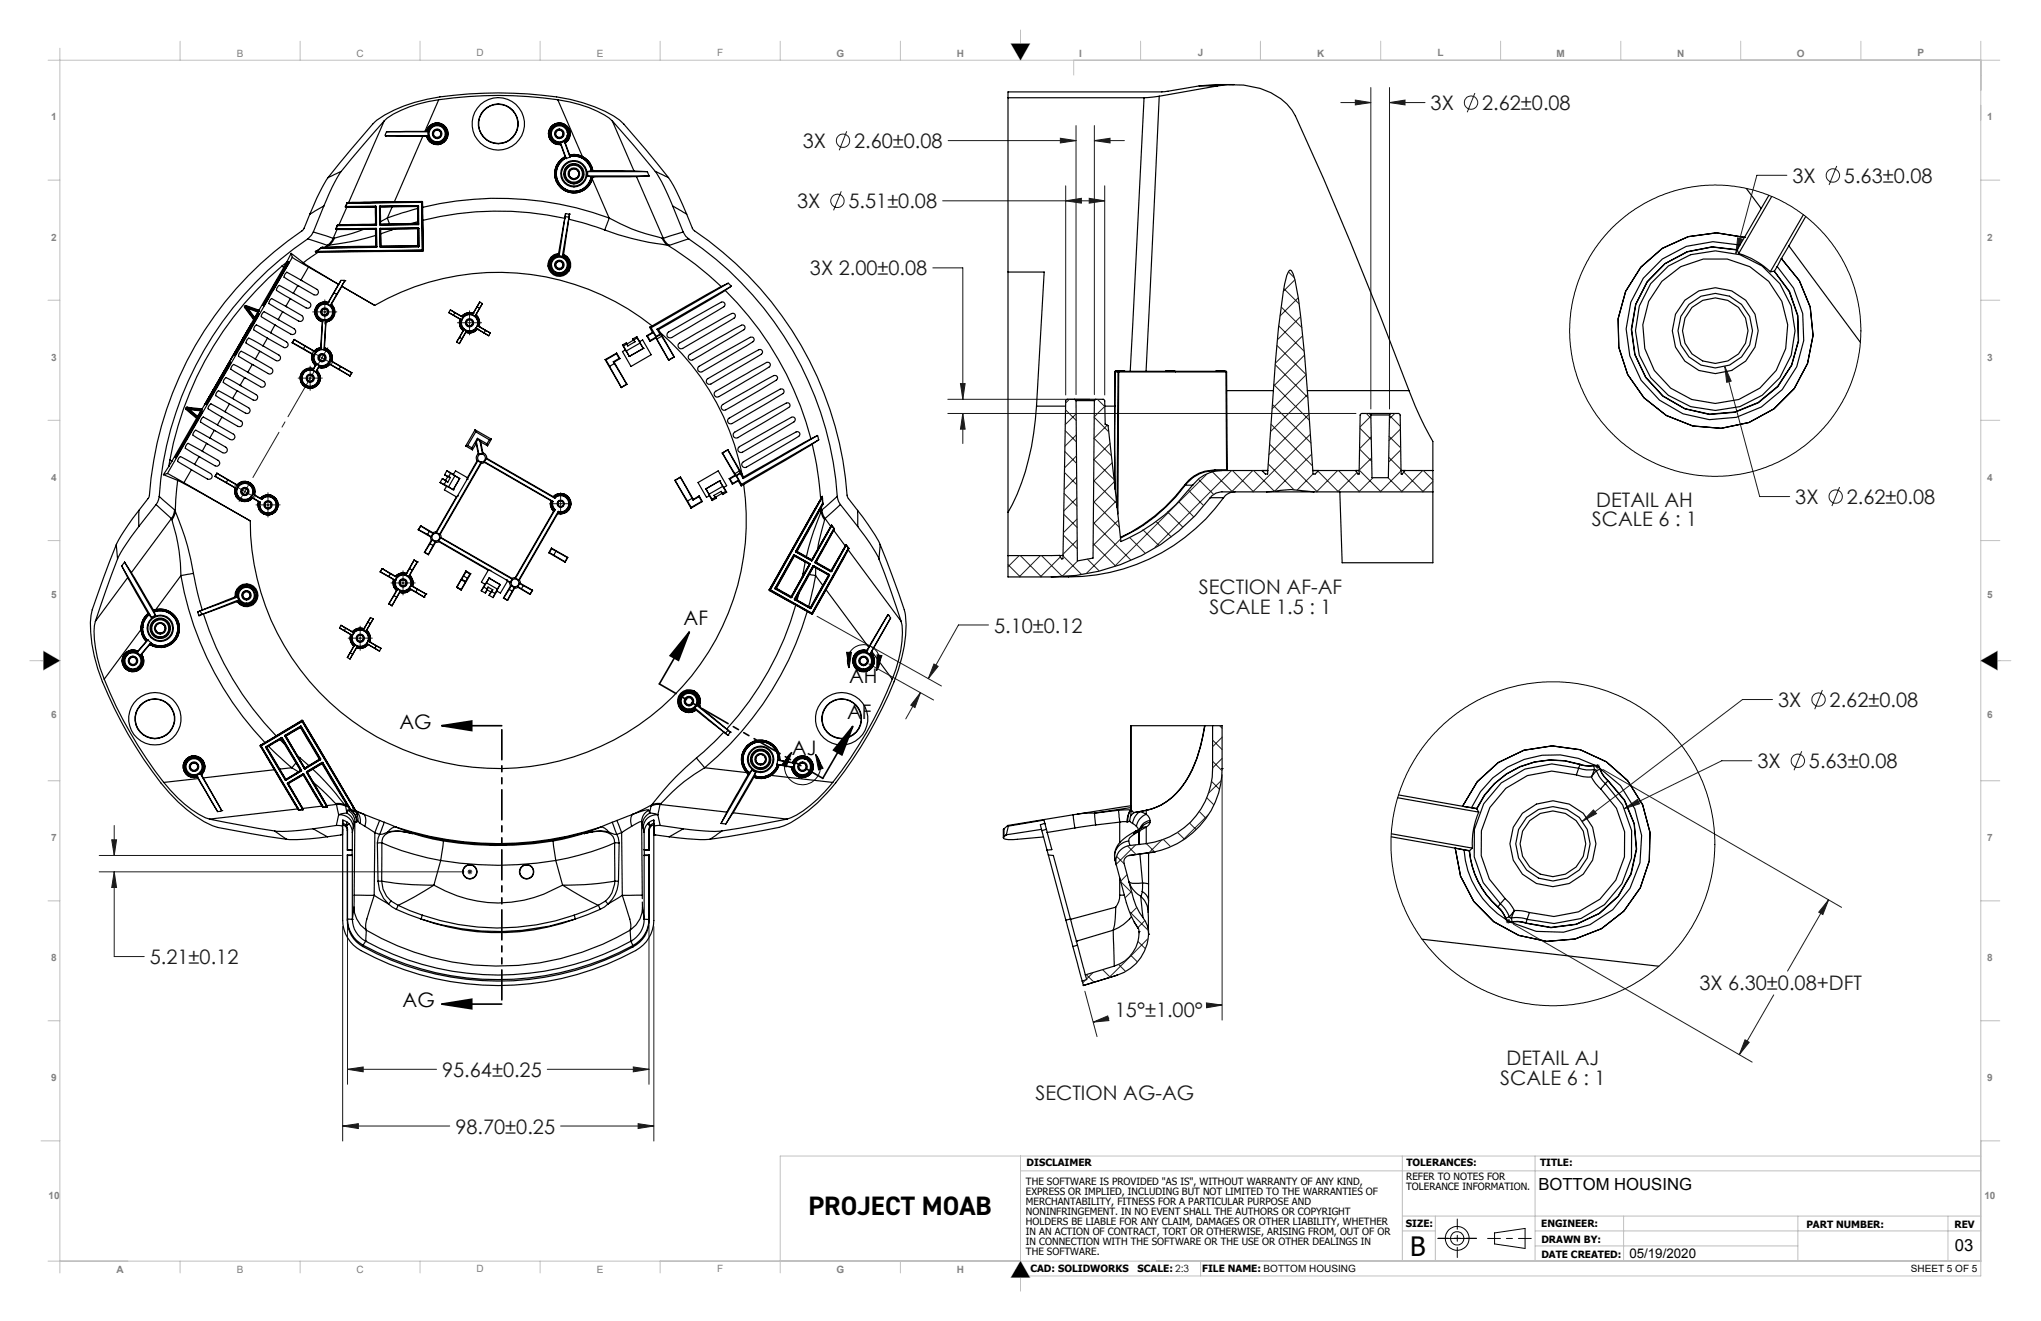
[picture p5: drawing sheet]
<svg xmlns="http://www.w3.org/2000/svg" width="432mm" height="279mm" viewBox="0 0 432 279" stroke-linecap="round" stroke-linejoin="round" font-family="sans-serif">
<defs><g id="words">
<g font-size="5.6">
<text x="171.1" y="257">PROJECT MOAB</text>
<text x="298.3" y="265.6">B</text>
</g>
<g font-size="4.2" fill="#191924">
<text x="302.7" y="23.2">3X</text>
<text x="313.6" y="23.2">2.62±0.08</text>
<text x="169.8" y="31.3">3X</text>
<text x="180.7" y="31.3">2.60±0.08</text>
<text x="379.2" y="38.7">3X</text>
<text x="390.1" y="38.7">5.63±0.08</text>
<text x="168.6" y="44">3X</text>
<text x="179.5" y="44">5.51±0.08</text>
<text x="171.4" y="58.2">3X 2.00±0.08</text>
<text x="337.7" y="107.2">DETAIL AH</text>
<text x="379.8" y="106.6">3X</text>
<text x="390.7" y="106.6">2.62±0.08</text>
<text x="336.8" y="111.3">SCALE 6 : 1</text>
<text x="253.6" y="125.6">SECTION AF-AF</text>
<text x="255.9" y="129.8">SCALE 1.5 : 1</text>
<text x="210.3" y="133.8">5.10±0.12</text>
<text x="376.2" y="149.5">3X</text>
<text x="387.1" y="149.5">2.62±0.08</text>
<text x="371.8" y="162.4">3X</text>
<text x="382.7" y="162.4">5.63±0.08</text>
<text x="31.7" y="203.9">5.21±0.12</text>
<text x="359.5" y="209.5">3X 6.30±0.08+DFT</text>
<text x="235.9" y="215">15°±1.00°</text>
<text x="93.5" y="227.8">95.64±0.25</text>
<text x="318.7" y="225.4">DETAIL AJ</text>
<text x="219.1" y="232.7">SECTION AG-AG</text>
<text x="317.4" y="229.5">SCALE 6 : 1</text>
<text x="96.3" y="239.8">98.70±0.25</text>
</g>
<g font-size="4.2">
<text x="144.6" y="132.1">AF</text>
<text x="179.6" y="144.4">AH</text>
<text x="84.5" y="154.2">AG</text>
<text x="179.2" y="152.1">AF</text>
<text x="167.5" y="159.6">AJ</text>
<text x="85.2" y="213">AG</text>
</g>
<g font-size="3.5">
<text x="325.5" y="251.7">BOTTOM HOUSING</text>
<text x="413.6" y="264.7">03</text>
</g>
<text font-size="2.8" x="344.7" y="266">05/19/2020</text>
<g font-size="2.1" fill="#808080">
<text x="100.8" y="11.9">D</text>
<text x="151.8" y="11.8">F</text>
<text x="177" y="12">G</text>
<text x="202.4" y="12">H</text>
<text x="253.4" y="11.9">J</text>
<text x="304.2" y="11.8">L</text>
<text x="329.3" y="12">M</text>
<text x="354.8" y="12">N</text>
<text x="405.7" y="11.9">P</text>
<text x="50.1" y="12">B</text>
<text x="75.4" y="12">C</text>
<text x="126.3" y="12">E</text>
<text x="228.3" y="12">I</text>
<text x="278.6" y="12">K</text>
<text x="380.2" y="12">O</text>
<text x="10.8" y="25.5">1</text>
<text x="420.4" y="25.5">1</text>
<text x="10.8" y="50.9">2</text>
<text x="420.4" y="50.9">2</text>
<text x="10.8" y="76.3">3</text>
<text x="420.4" y="76.3">3</text>
<text x="10.8" y="101.7">4</text>
<text x="420.4" y="101.7">4</text>
<text x="10.8" y="126.5">5</text>
<text x="420.4" y="126.5">5</text>
<text x="10.8" y="151.9">6</text>
<text x="420.4" y="151.9">6</text>
<text x="10.8" y="177.9">7</text>
<text x="420.4" y="177.9">7</text>
<text x="10.8" y="203.2">8</text>
<text x="420.4" y="203.3">8</text>
<text x="10.8" y="228.7">9</text>
<text x="420.4" y="228.7">9</text>
<text x="10.3" y="253.5">10</text>
<text x="419.8" y="253.5">10</text>
<text x="24.6" y="269.2">A</text>
<text x="50.1" y="269.2">B</text>
<text x="75.4" y="269.2">C</text>
<text x="100.8" y="269.1">D</text>
<text x="126.3" y="269.2">E</text>
<text x="151.8" y="269">F</text>
<text x="177" y="269.2">G</text>
<text x="202.4" y="269.2">H</text>
</g>
<g font-size="2.1">
<text x="217.1" y="250.5">THE SOFTWARE IS PROVIDED &quot;AS IS&quot;, WITHOUT WARRANTY OF ANY KIND,</text>
<text x="217.2" y="246.7">DISCLAIMER</text>
<text x="297.5" y="249.6">REFER TO NOTES FOR</text>
<text x="297.5" y="251.7">TOLERANCE INFORMATION.</text>
<text x="297.5" y="246.7">TOLERANCES:</text>
<text x="325.8" y="246.7">TITLE:</text>
<text x="217.1" y="252.6">EXPRESS OR IMPLIED, INCLUDING BUT NOT LIMITED TO THE WARRANTIES OF</text>
<text x="217.1" y="254.8">MERCHANTABILITY, FITNESS FOR A PARTICULAR PURPOSE AND</text>
<text x="217.1" y="256.9">NONINFRINGEMENT. IN NO EVENT SHALL THE AUTHORS OR COPYRIGHT</text>
<text x="217.1" y="259">HOLDERS BE LIABLE FOR ANY CLAIM, DAMAGES OR OTHER LIABILITY, WHETHER</text>
<text x="217.1" y="261.1">IN AN ACTION OF CONTRACT, TORT OR OTHERWISE, ARISING FROM, OUT OF OR</text>
<text x="217.1" y="263.2">IN CONNECTION WITH THE SOFTWARE OR THE USE OR OTHER DEALINGS IN</text>
<text x="297.5" y="259.6">SIZE:</text>
<text x="326.1" y="259.6">ENGINEER:</text>
<text x="326.1" y="262.9">DRAWN BY:</text>
<text x="382.2" y="259.8">PART NUMBER:</text>
<text x="413.5" y="259.8">REV</text>
<text x="217.1" y="265.3">THE SOFTWARE.</text>
<text x="218" y="269">CAD: SOLIDWORKS</text>
<text x="240.7" y="269">SCALE: 2:3</text>
<text x="254.4" y="269">FILE NAME: BOTTOM HOUSING</text>
<text x="326.1" y="266.1">DATE CREATED:</text>
<text x="404.3" y="269">SHEET 5 OF 5</text>
</g>
</g></defs>
<g fill="none" stroke="#000" stroke-width=".21">
<path d="M179.1 138h1l-.5 3.3zM185.6 138.5l1 .2-1.1 3.1zM167.5 159.1a3.8 3.8 0 0 0-.7 5.4 3.8 3.8 0 0 0 5.5 .5 3.8 3.8 0 0 0 .2-5.4M167.5 159.1l-1.2 3.1-.9-.5zM172.5 159.6l1.6 2.9-.9 .3zM179.6 141.3a3.4 3.4 0 0 1 3.4-4.9 3.4 3.4 0 0 1 2.5 5.4M304.2 261.9h8.1M316.2 260.8l6.5-1v4.3l-6.5-1z"/>
<circle cx="308.3" cy="261.9" r="2.52"/>
<circle cx="308.3" cy="261.9" r="1.41"/>
</g>
<path d="M308.3 266v-8.2M312.4 261.9h-8.2" fill="none" stroke="#000" stroke-width=".21" stroke-dasharray="15.2 1.3 1.3 1.3" stroke-dashoffset="13.1"/>
<path d="M314.7 261.9h9.3" fill="none" stroke="#000" stroke-width=".21" stroke-dasharray="15.2 1.3 1.3 1.3" stroke-dashoffset="12.5"/>
<g fill="none" stroke="#c0c0c0" stroke-width=".21">
<path d="M10.2 12.7h412.9M12.7 10.2v259M38.1 8.7v4M63.5 8.7v4M88.9 8.7v4M114.3 8.7v4M139.7 8.7v4M165.1 8.7v4M190.5 8.7v4M213.9 9.2h4l-2 3.5zM215.9 6.3v6.4M227.2 12.7v3.2"/>
<path d="M241.3 8.7v4M266.7 8.7v4M292.1 8.7v4M317.5 8.7v4M342.9 8.7v4M368.3 8.7v4M393.7 8.7v4M419.1 8.7v261.2h-203.2M10.2 38.1h2.5M419.1 38.1h4M10.2 63.5h2.5M419.1 63.5h4"/>
<path d="M10.2 88.9h2.5M419.1 88.9h4M10.2 114.3h2.5M419.1 114.3h4M6.3 139.7h6.4M9.2 137.7l3.5 2-3.5 2zM419.1 139.7h6.3M419.1 139.7l3.5-2v4zM10.2 165.1h2.5M419.1 165.1h4M10.2 190.5h2.5M419.1 190.5h4"/>
<path d="M10.2 215.9h2.5M419.1 215.9h4M8.7 241.3h4M215.9 247.7h203.2M215.9 244.5v28.6M296.7 244.5v22.2M296.7 257.2h122.4M303.7 257.2v9.5M324.8 244.5v22.2M343.5 257.2v9.5M380.4 257.2v9.5M412.1 257.2v9.5"/>
<path d="M419.1 244.5h-254v24.7M419.1 241.3h4M10.2 266.7h408.9M38.1 266.7v2.5M63.5 266.7v2.5M88.9 266.7v2.5M114.3 266.7v2.5M139.7 266.7v2.5M190.5 266.7v2.5M215.9 266.7l2 3.5h-4zM254 266.7v3.2M296.7 260.4h7"/>
<path d="M324.8 263.5h55.6M324.8 260.4h94.3"/>
</g>
<path d="M215.9 9.2v3.5l2-3.5zM213.9 9.2l2 3.5v-3.5zM9.2 137.7v2h3.5zM9.2 139.7v2l3.5-2zM419.1 139.7h3.5v-2zM419.1 139.7l3.5 2v-2zM215.9 266.7v3.5h2zM215.9 266.7l-2 3.5h2z" fill-rule="evenodd" fill="#000"/>
<g fill="none" stroke="#191924" stroke-width=".21">
<path d="M290 18.5v68M294 18.5v68M312 19.7l-1.6 4M179.1 27.8l-1.5 4M200.6 29.7h27M224.3 29.2l3.3 .5-3.3 .5zM225.5 39.3v44.2M227.6 26.6v56.9M231.5 29.7l3.3-.5v1zM231.5 26.6v56.9M231.5 29.7h6.4M233.7 39.3v44.2"/>
<path d="M283.7 21.7h6.3M286.7 21.2l3.3 .5-3.3 .5zM294 21.7l3.3-.5v1zM294 21.7h7.5M378 37.1h-6.3l-4.5 16.5M388.6 35.1l-1.6 4M178 40.5l-1.6 4M197.3 56.7h6.4v27.8M199.4 42.5h34.3M225.5 42.5l3.3-.6v1.1zM230.4 41.9l3.3 .6-3.3 .5zM367.6 50.3l1 .3-1.4 3z"/>
<path d="M63.1 80h5.1M65.6 77.4v5.2M66 74.4l2.1 1.3M66.1 66h5.2M68.1 75.7l-.8 1.4M68.1 75.7l2.1 1.2M68.7 63.4v5.1M69.4 73.6l-1.3 2.1M96.8 68.3h5.1M99.3 65.7v5.1M364.9 77.5l1.4 3.1-1 .3zM364.9 77.5l7.4 27.5h6.3"/>
<path d="M200.5 84.5h30.1M200.5 87.5h86.4M203.2 81.1h1l-.5 3.4zM203.7 87.5l.5 3.3h-1zM203.7 87.5v6.3M49.7 102.7l2.1 1.3M51.8 104l-1.2 2M51.8 104l2.1 1.2M52.6 102.5l-.8 1.5M54.2 106.8h5.1M56.7 104.2v5.2M116.3 106.5h4.6"/>
<path d="M118.6 104.2v4.7M389.2 103l-1.6 4M73.7 135h5.1M76.2 132.4v5.1M82.7 123.3h5.1M85.3 120.7v5.1M172.9 130.4l26.3 14.7M209.1 132.2h-6.3l-6.4 11.3M183.8 140.4l13.7 7.7M194.7 146.5l-1.1 3.1-.9-.4zM194.7 146.5l-3.1 5.5M197.6 140.4l.9 .5-2.1 2.6z"/>
<path d="M375 148h-6.3l-33.9 25.7M381.2 158.9l-1.6 4M385.6 145.9l-1.7 4.1M23.6 177.6h1.1l-.5 3.3zM24.2 174.6v6.3M258.6 163.8v52M337.1 171.3l.6 .8-2.9 1.6zM337.5 162.1h1M337.6 161.7l.7 .8M338 161.6v1M338.3 161.7l-.7 .8M339.1 162.7l50.5 29.2"/>
<path d="M343.7 171l2.7-1.9 .5 .9zM370.6 160.9h-6.3l-20.6 10.1M21 184.4h77.1M21 180.9h51.2M24.2 184.4l.5 3.3h-1.1zM24.2 184.4v17.9h6.3M72.5 196v45.3M73.5 195.7v33.6M98.9 184.4h1M99.1 184l.7 .7M99.4 183.9v1M99.8 184l-.7 .7"/>
<path d="M137.3 195.8v33.5M138.3 196v45.3M318.6 194.8h1M318.7 194.5l.7 .7M319.1 194.3v1M319.4 194.5l-.7 .7M320.2 195.5l50.5 29.1M386.9 190.3l-1.2 3.1-.9-.5zM386.9 190.3l-8.7 15.1M229.5 209.7l2.6 9.6M231.3 216.2l3.1-1.3 .2 1zM234.7 215.3l-3.4 .9"/>
<path d="M255.2 212.1l3.4 .5-3.3 .5zM258.6 212.6h-3M369.2 219.9l.9 .6-2.1 2.6zM375.2 210.4l-7.2 12.7M72.5 238.2l3.3-.5v1zM72.5 238.2h22.6M73.5 226.2l3.3-.5v1zM73.5 226.2h18.9M115.8 226.2h21.5M118.6 238.2h19.7M134 225.7l3.3 .5-3.3 .5zM135 237.7l3.3 .5-3.3 .5z"/>
<circle cx="178.4" cy="29.8" r="1.42"/>
<circle cx="311.2" cy="21.7" r="1.41"/>
<circle cx="387.8" cy="37.1" r="1.41"/>
<circle cx="177.2" cy="42.5" r="1.41"/>
<circle cx="388.4" cy="105" r="1.41"/>
<circle cx="384.7" cy="148" r="1.41"/>
<circle cx="380.4" cy="160.9" r="1.41"/>
</g>
<path d="M145.8 133.7l-2.3 6-1.7-1zM145.8 133.7l-6.3 11M93.5 153.5l6.3-1v2zM93.5 153.5h12.7M180.4 153.6l-2.3 6.1-1.7-1.1zM180.4 153.6l-6.3 11M93.5 212.4l6.3-1.1v2.1zM93.5 212.4h12.7" fill="none" stroke="#000" stroke-width=".35"/>
<path d="M174.1 164.6l-34.6-19.9" fill="none" stroke="#000" stroke-width=".35" stroke-dasharray="6.3 1.3 1.3 1.3 1.3 1.3" stroke-dashoffset="2.3"/>
<path d="M106.2 153.5v58.8" fill="none" stroke="#000" stroke-width=".35" stroke-dasharray="6.3 1.3 1.3 1.3 1.3 1.3" stroke-dashoffset="-.9"/>
<path d="M53.5 101l13-22.4" fill="none" stroke="#191924" stroke-width=".21" stroke-dasharray="15.2 1.3 1.3 1.3" stroke-dashoffset="4.2"/>
<g fill="#000">
<path d="M180.4 153.6l-2.3 6.1-1.7-1.1zM145.8 133.7l-2.3 6-1.7-1zM93.5 153.5l6.3-1v2zM93.5 212.4l6.3-1.1v2.1z"/>
<path d="M185.6 138.5l1 .2-1.1 3.1zM179.1 138h1l-.5 3.3zM167.5 159.1l-1.2 3.1-.9-.5zM172.5 159.6l1.6 2.9-.9 .3z"/>
</g>
<g fill="#191924">
<path d="M24.2 184.4l.5 3.3h-1.1zM23.6 177.6h1.1l-.5 3.3zM369.2 219.9l.9 .6-2.1 2.6zM386.9 190.3l-1.2 3.1-.9-.5z"/>
<path d="M73.5 226.2l3.3-.5v1zM134 225.7l3.3 .5-3.3 .5zM135 237.7l3.3 .5-3.3 .5zM72.5 238.2l3.3-.5v1zM197.6 140.4l.9 .5-2.1 2.6zM194.7 146.5l-1.1 3.1-.9-.4zM203.2 81.1h1l-.5 3.4zM203.7 87.5l.5 3.3h-1zM224.3 29.2l3.3 .5-3.3 .5zM231.5 29.7l3.3-.5v1zM225.5 42.5l3.3-.6v1.1zM230.4 41.9l3.3 .6-3.3 .5zM294 21.7l3.3-.5v1zM286.7 21.2l3.3 .5-3.3 .5zM255.2 212.1l3.4 .5-3.3 .5zM231.3 216.2l3.1-1.3 .2 1zM364.9 77.5l.4 3.4 1-.3zM367.6 50.3l-.4 3.3 1.4-3zM337.1 171.3l-2.3 2.4 2.9-1.6zM343.7 171l3.2-1-.5-.9z"/>
</g>
<g fill="none" stroke="#000" stroke-width=".25">
<path d="M253.7 18.2h3.9M253.7 18.2l-7.9 1.2h-32.5v38M257.2 17.9l-3.5 .3M257.3 17.9h3.8M257.6 18.2a16.8 16.8 0 0 1 14.6 3.8l1.1 1.3 .8 1.3a896.5 896.5 0 0 1 24 58M257.6 18.2l-12.3 2.2M69.4 37.6l-2.4 4.3-1.5 3.4M69.4 37.6l9.4-11.4a20.1 20.1 0 0 1 8.9-4.5 77.8 77.8 0 0 1 23.9-1.8 47.8 47.8 0 0 1 14.2 2.7 16.2 16.2 0 0 1 6.2 3.6l4.6 5.4 4.8 6M72.2 36.3l-1.9 3.3-1.8 4M72.2 36.3l-2.8 1.3M81.3 25.6l-9.1 10.7M81.3 25.6l-7.5 17.2"/>
<path d="M81.5 28.7l8 .1M81.5 28.7h.1M81.5 28.7h9.1M81.8 27.9l-.3 .8M81.8 27.9h8.8M89.5 28.8l-6.1 13.9M89.5 28.8h1.1M89.9 27.8l-8.1 .1M89.9 27.8h.7M90.2 28.8h.1M90.2 27.8a2.3 2.3 0 0 1 3.6-1.4 2.3 2.3 0 0 1 0 3.8 2.3 2.3 0 0 1-3.6-1.4M90.2 27.8h.1"/>
<path d="M90.5 27.8a2.09 2.09 0 0 1 3.2-1.2 2.09 2.09 0 0 1 0 3.4 2.09 2.09 0 0 1-3.2-1.2M90.6 27.8v.1M90.6 27.8a1.96 1.96 0 0 1 3-1.1 1.96 1.96 0 0 1 0 3.2 1.96 1.96 0 0 1-3-1.1M90.6 27.8h.1M90.6 28.8h.1M90.6 27.9v.8M90.6 28.7v.1M92.8 21.1a86.9 86.9 0 0 1 25.2 0M92.8 21.1a25.2 25.2 0 0 0-10.9 3.9l-.6 .6M92.8 21.1l-2.9 6.7M116.2 28.2a2.1 2.1 0 0 1 2.1-2 2.1 2.1 0 0 1 2.1 2M116.2 28.2v.2"/>
<path d="M116.2 28.4a2.07 2.07 0 0 0 2.4 2l-.1-.1M116.2 28.4h.1M116.2 28.2h.1M116.3 28.4l.1 .3M116.3 28.2v.2M116.3 28.2h.1M116.3 28.4h.1M116.3 28.2v.1M116.3 28.3h.2M116.3 28.3l.2 .3M116.3 28.3h.1M116.3 28.3v.1"/>
<path d="M116.4 27.9l-.1 .3M116.4 27.9a1.96 1.96 0 0 1 1.9-1.6 1.96 1.96 0 0 1 2 1.6M116.4 28.7a1.96 1.96 0 0 0 2.1 1.6M116.4 28.7a1.95 1.95 0 0 0 2.1 1.6M116.4 28.7h.1M116.4 27.9h.1M116.5 27.9l-.2 .4M116.5 27.9l.2 .1M116.5 28.6a1.89 1.89 0 0 0 1.8 1.6 1.89 1.89 0 0 0 1.9-1.6M116.5 27.9a1.89 1.89 0 0 1 1.8-1.5 1.89 1.89 0 0 1 1.9 1.5M116.5 28.6l-.1 .1M116.5 28.3l.2 .3"/>
<path d="M116.5 28.3h-.2M116.7 28l-.2 .3M116.7 28.6h-.2M116.7 28.6a1.7 1.7 0 0 0 1.6 1.4 1.7 1.7 0 0 0 1.7-1.4M116.7 28a1.71 1.71 0 0 1 1.6-1.4 1.71 1.71 0 0 1 1.7 1.4M118 21.1a23 23 0 0 1 11.5 4.5M118 21.1l5.2 12M118.5 30.3h.1M118.5 30.3l.1 .3M118.6 30.2l-.1 .1M118.6 30.2l1.2 3.3M118.6 30.6l1 2.5"/>
<path d="M119.4 29.9l-.8 .3M119.4 29.9h.1M119.4 29.9l1.2 3.3M119.5 29.9h.1M119.5 29.9l.1 .3M119.5 29.9v.1M119.5 30l.1 .2M119.6 33.1a4.1 4.1 0 0 0-.8 6.8 4.1 4.1 0 0 0 6.5-2M119.6 33.1a4.1 4.1 0 0 0-.6 6.9 4.1 4.1 0 0 0 6.4-2.6M119.6 33.1l.1 .3M119.6 30.2a2.3 2.3 0 0 0 .1-3.8 2.3 2.3 0 0 0-3.6 1.3 2.3 2.3 0 0 0 2.5 2.9M119.6 30.2l.9 2.6"/>
<path d="M119.6 33.3a3.9 3.9 0 0 0-.5 6.6 3.9 3.9 0 0 0 6.1-2.5M119.7 33.4a3.7 3.7 0 0 0-.5 6.4 3.7 3.7 0 0 0 5.9-2.4M119.7 33.4h.1M119.7 33.4l.1 .1M120 28l.2 .3M120 28.6h.2M120.2 28.3l-.2 .3M120.2 28.3h.1M120.2 27.9l.1 .4M120.2 27.9l-.2 .1M120.2 28.6l.1 .1M120.3 27.9l.1 .3"/>
<path d="M120.3 28.7l-.3 .7-.5 .5M120.3 28.7h.1M120.3 27.9h.1M120.3 27.9h-.1M120.3 28.3l-.1 .3M120.3 28.3h-.1M120.3 28.3h.1M120.3 28.3l.1 .1M120.4 28.4l-.1 .3M120.4 28.2v.2M120.4 28.4h.1M120.4 28.2h.1"/>
<path d="M120.4 28.2l-.1 .1M120.4 28.4a2.2 2.2 0 0 1-.9 1.6M120.5 32.8a4.1 4.1 0 0 1 4.9 3.3M120.5 32.8a3.9 3.9 0 0 1 2.7 .3M120.5 32.8l.1 .3M120.6 33.2l-.8 .3M120.6 33a3.9 3.9 0 0 1 4.6 3.1M120.6 33.1a4 4 0 0 1 2.9 .5M120.6 33.1h.1M120.6 33.1a3.6 3.6 0 0 1 2.9 .5M120.6 33.1v.1M123.2 33.1a3.8 3.8 0 0 1 2.2 3"/>
<path d="M123.5 33.6a3.9 3.9 0 0 1 1.6 2.5M123.5 33.6h.1M123.5 33.6l.6 .6 .7 1 .3 .9M124.3 36.3v.9M124.3 37.2l.8 .2M124.3 36.3h12.6M124.3 37.2h13M125.1 36.1h.1M125.1 37.4h.1M125.1 36.1l-.8 .2M125.1 36.1h.3M125.1 37.4h.3"/>
<path d="M125.3 37.9l3.6 8.2M125.4 36.1l8.7 .1M125.4 36.1h.1M125.4 37.4h.1M125.4 37.4l-.1 .5M129.5 25.6l9.1 10.7M129.5 25.6l4.6 10.6M134.1 36.2l2.8 .1M134.7 37.4h-9.3M134.7 37.4l5.6 13M136.9 36.3l.4 .9M137.3 37.2l-2.6 .2"/>
<path d="M138.6 36.3l1.4 2.2 2.3 5.1M138.6 36.3l2.8 1.3M141.4 37.6l1.6 2.7 2.3 5M213.3 20.7h28.7M242 20.7l-2.9 57.8M245.3 20.4l-3.3 .3M245.3 20.4l-2.8 58.1M369.5 39.9l3.1 4.2M58.8 59l-1.1 1.9zM59.6 56.3a70.6 70.6 0 0 0-23.7 41M59.6 56.3l.4 .3M60 56.6l-5.2 9"/>
<path d="M60.6 55.9l-4.6 8.1M60.6 55.9l.1 .1M60.7 55.4l-1.1 .9M60.7 55.4l-.7 1.2M60.7 56l-4.7 8M60.7 56l.4-.6 .1 .1-.3 .6M60.7 56l-2.6 4.6M60.7 56l.2 .1M60.9 56.1l-2.7 4.6M61 55.4l-.4 .5M61 55.4h.1M61 55.4l-.3 .6"/>
<path d="M61.6 53.6l2.6 2M61.6 53.6l-.9 1.8M61.6 53.6l.2 .8M61.8 54.4l3.5 2.1M61.8 54.4l-26.4 45.8M63.7 59.2l-3-1.6-.4 .3-.2 .7 2.9 1.8M63.7 59.2l3.4 2a.66 .66 0 0 1 .2 .9 .66 .66 0 0 1-.9 .2l-3.4-1.9M64.2 55.6l7.4 4.5M65.1 50.5a71.9 71.9 0 0 0-31.4 54.5M65.1 50.5l4.1 1.4M65.3 56.5l6.3 3.6M65.3 56.5l-1.6 2.7"/>
<path d="M65.5 45.3l-1.3 3.3a74.4 74.4 0 0 0-32.7 56.5l-2.1 2.8M66.3 49.1l4.2 1.3M66.3 49.1l-.4 .7-.8 .7M66.7 53.2l.7 .1M66.7 53.2h.1M66.8 53.2h.7M66.9 53.1l-.2 .1M66.9 53.1v.1M66.9 53.2h-.1M67.4 53.3l-3.2 2.3M67.5 53.2l-.1 .1M67.9 52.4l-1 .7"/>
<path d="M67.9 52.4l.1 .1M68 52.5l-1.1 .7M68.2 52.3l-.3 .1M68.2 52.3v.1M68.2 52.4l-.2 .1M68.5 43.6l-3 1.7M68.5 43.6l-2.2 5.5M69 52.2l-.8 .1M69 52.2v.2M69 52.4h-.8M69.2 51.9h.3M69.5 51.9l-.5 .3"/>
<path d="M70.5 50.4l-.7 1-.6 .5M70.7 50.4l-.6 1-.6 .5M70.7 50.4h-.2M71 48.5h.3M71 48.4v.1M71 48.4h.1M71.1 48.5h-.1M71.1 48.5h.3M71.1 48.4v.1M71.3 48.5l-.8 1.9M71.3 47.7h.1M71.3 47.7l-.3 .7"/>
<path d="M71.4 48.5h-.1M71.4 48.5h5.5M71.4 47.6l-.1 .1M71.4 47.6l.1 .1M71.4 47.7l-.3 .7M71.5 47.7h-.1M71.5 47.7h.3M71.7 47.6l.1 .1M71.7 47.6h-.3M72.1 59.3l.9 .1M72.1 59.3l-.5 .8M72.1 59.3l-1.4 2.6"/>
<path d="M73 59.4h.1M73 59.4l-.7 1.1M73 59.4l-1.8 2.9M73.1 43.8h.3M73.1 43.6v.2M73.1 43.6l.1 .1M73.1 43.7v.1M73.1 43.7h.3M73.2 43.7h-.1M73.4 43h.1M73.4 43l-.3 .6M73.4 43.8l-1.7 3.8"/>
<path d="M73.4 43.7v.1M73.4 43.7h6M73.4 43l-.2 .7M73.5 42.9l-.1 .1M73.5 42.9h.1M73.5 42.9h.3M73.8 42.8v.1M73.8 42.8l-.3 .1M76.9 48.5h.1M76.9 48.5h-5.6M76.9 48.5l-2.4 .9-3.8 1M79.4 43.7l.1 .1"/>
<path d="M79.4 47.5l-7.6 .2M79.4 47.4l-7.7 .2M79.4 47.4v.1M79.4 43.8h-6M79.4 43.7v.1M79.4 43.8v3.6M79.4 43.8h.1M79.4 47.4h.1M79.4 47.5h.1M79.4 49.8l-3.6 1-6.3 1.1M79.4 49.8l.1 2.3M79.4 48.5h-2.5"/>
<path d="M79.4 48.5v1.3M79.4 48.5h.2M79.4 49.8h.2M79.4 47.5l.1 .1M79.5 43.6v.1M79.5 43.6l.1 .1M79.5 48.4l.1 .1M79.5 52.2l-10.5 .2M79.5 43.8v3.6M79.5 52.1l-10.5 .1M79.5 52.1v.1M79.5 48.4l-.1 .1"/>
<path d="M79.5 52.1h.1M79.5 43.7h-6.4M79.5 43.6l-6.3 .1M79.5 43.7h.1M79.5 43.7h-.1M79.5 52.2h.1M79.5 48.4l-2.6 .1M79.5 47.6h.1M79.5 47.4l-.1 .1M79.5 47.6l-8.1 .1M79.5 47.6l-8 .1M79.5 47.4l.1 .1"/>
<path d="M79.5 47.4h.1M79.6 48.3l.1 .1M79.6 43.7h.1M79.6 48.3v.1M79.6 52.1l-.1 .1M79.6 48.5v1.3M79.6 48.4l-8.5 .1M79.6 43.7v3.8M79.6 48.3l-8.5 .1M79.6 48.4h.1M79.6 48.4h-.1M79.6 43.7l-.1 .1"/>
<path d="M79.6 52.1l.1 .1M79.6 49.8v2.3M79.6 52.2v.1M79.6 47.5h.1M79.6 52.3l-11.6 .2M79.6 52.2l-11.4 .2M79.6 47.5l-.1 .1M79.6 48.4l.1 3.8M79.6 43.7l.1 3.8M79.6 48.4v.1M79.7 47.5l-.2 .1M79.7 52.2h.1"/>
<path d="M79.7 48.4v3.8M79.7 52.2h-.1M79.7 52.2l-.1 .1M80.3 43.7h.1M80.3 43.7v3.8M80.3 47.5h.1M80.3 47.5l.2 .1M80.3 48.4h.1M80.3 48.4l.1 3.8M80.4 43.7v3.8M80.4 43.7v.1M80.4 43.6l-.1 .1"/>
<path d="M80.4 52.2l.1 .1M80.4 52.2h.1M80.4 43.6h.1M80.4 43.8l.1 3.1M80.4 43.8h.1M80.4 47.5l.1 .1M80.4 48.4l.1 3.8M80.4 43.6v.1M80.4 48.4l.1 .1M80.4 43.6l.1 .1M80.5 48.3v.1M80.5 47.6h.1"/>
<path d="M80.5 48.3l-.2 .1M80.5 47.4v.1M80.5 43.7l-.1 .1M80.5 48.5v1M80.5 43.7v.1M80.5 43.8v3.1M80.5 46.9h.1M80.5 47.4h.1M80.5 48.5h.1M80.5 48.4h-.1M80.5 52.2h.1M80.5 47.4l-.1 .1"/>
<path d="M80.5 48.4h.1M80.5 46.9v.5M80.5 49.5v2.6M80.5 52.2v.1M80.5 52.1h.1M80.5 48.4v.1M80.5 49.5h.1M80.5 49.5l.1 2.5M80.5 47.5v.1M80.5 52.1v.1M80.6 52l-.1 .1M80.6 52v.1"/>
<path d="M80.6 52.1l-.1 .1M82 46.1l.4 1.3M82 46.1l-1.5 .8M82.4 47.4h-1.9M82.4 47.4h.1M82.4 47.4l-1.9 .1M82.8 48.4h.1M82.8 48.4l-2.3 .1M82.8 48.4l.1 .2M82.8 48.4h.7M82.8 48.4h-2.3M82.9 48.6l-2.4 .9"/>
<path d="M83 43.7h-2.5M83 43.7l-2.5 .1M83 43.7h.1M83 43.7l-1 2.4M83.4 42.8l-9.6 .1M83.4 42.7l-9.6 .1M83.4 42.7v.1M83.5 48.4l-.6 .2M87 47.3l-4.6 .1M87 47.3l.1 .1M87.1 47.4h-4.7M87.1 47.4h1.3"/>
<path d="M88.3 43.6l.1 .1M88.3 44.1l.1 2.8M88.3 44.1h.1M88.3 44.1l-6.3 2M88.3 43.6v.1M88.3 43.7h.1M88.3 43.6l-5.3 .1M88.3 43.7h-5.3M88.3 43.7v.4M88.4 48.3v.1M88.4 48.3l-5.6 .1M88.4 46.9v.1"/>
<path d="M88.4 46.9l-1.4 .4M88.4 48.4h-4.9M88.4 48.4v3.5M88.4 46.9v.3M88.4 47.2v.1M88.4 47.2l-1.4 .1M88.4 47.2v.2M88.4 48.4h.1M88.4 47.4h.1M88.4 43.5l.1 .1M88.4 43.5v.1M88.4 52l-7.8 .1"/>
<path d="M88.4 44.1v2.9M88.4 51.9l-7.8 .1M88.4 51.9l.1 .1M88.4 51.9v.1M88.4 43.6h-8M88.4 43.5l-8 .1M88.4 43.6h.1M88.4 52l.1 .1M88.4 43.6h-.1M88.4 43.7v.4M88.4 47.3v.1M88.4 48.4l.1 3.6"/>
<path d="M88.4 47.3l.1 .1M88.4 47v.3M88.5 48.2v.1M88.5 47.4v.1M88.5 48.2l.1 .1M88.5 43.6h.1M88.5 52h-.1M88.5 48.2l-8 .1M88.5 48.3l-8 .1M88.5 47.5l-8 .1M88.5 47.4l-8 .2M88.5 48.3h.1"/>
<path d="M88.5 43.6v3.8M88.5 52l.1 .1M88.5 48.3h-.1M88.5 43.6l-.1 .1M88.5 52.1v.1M88.5 47.4h.1M88.5 52.2l-8 .1M88.5 52.1l-8 .1M88.5 43.6l.1 3.8M88.5 48.3l.1 3.8M88.5 48.3l-.1 .1M88.6 52.1h.1"/>
<path d="M88.6 47.4l-.1 .1M88.6 52.1h-.1M88.6 48.3l.1 3.8M88.7 52.1l-.2 .1M89.2 42.8h.1M89.2 42.7v.1M89.2 42.7l.1 .1M89.2 42.8l-15.8 .2M89.2 42.8l.1 10.1M89.2 42.7l-15.7 .2M89.3 42.6v.1M89.3 42.6l.1 .1"/>
<path d="M89.3 42.8l.1 10.1M89.3 42.7h-.1M89.3 42.7h.1M89.3 42.7l-5.9 .1M89.3 42.6l-5.9 .1M89.3 52.9v.1M89.3 52.9h.1M89.3 53l-22.5 .2M89.3 52.9l-22.4 .3M89.3 53l.1 .1M89.3 42.7v.1M89.3 42.7l.1 1.2"/>
<path d="M89.4 43.9v2.8M89.4 43.9h.1M89.4 52.9l-.1 .1M89.4 46.7l.1 6.3M89.4 52.9l.1 .1M89.4 42.7v1.2M89.4 53.1l-21.9 .1M89.4 53.1l-22 .2M89.4 53.1h.1M89.4 43.9l.1 2.7M89.4 43.9a68.2 68.2 0 0 1 39.5 2.2M89.5 46.6l.1 6.4"/>
<path d="M89.5 46.6l-.1 .1M89.5 53l-.1 .1M89.6 53l-.2 .1M89.6 53h-.1M118.1 53.6a2.42 2.42 0 0 0-2 3.5 2.42 2.42 0 0 0 3.9 .6 2.42 2.42 0 0 0-.7-3.9M118.1 53.6v.1M118.1 53.6h.1M118.1 54l-.7 .2a2.09 2.09 0 0 0-1 2.6 2.09 2.09 0 0 0 2.5 1.3 2.09 2.09 0 0 0 1.5-2.4v-.2a2.15 2.15 0 0 0-1.2-1.3M118.1 54l.2 .2M118.1 53.7a2.26 2.26 0 0 0-1.8 3.3 2.26 2.26 0 0 0 3.7 .5 2.26 2.26 0 0 0-.7-3.6M118.1 53.7h.1M118.2 53.6l-.1 .4"/>
<path d="M118.3 54.2l.7 .1M119.2 54.2l-.2 .1M119.2 53.8h.1M119.2 53.8v.4M119.2 53.9h.1M119.3 53.8v.1M119.5 46.2l-1.3 7.4M119.5 46.2a66 66 0 0 0-30 .4M119.6 45.8l-1.3 8.4M119.6 45.8l.8 .1M119.6 45.2l-.1 1M119.6 45.2h.1"/>
<path d="M119.7 45.2l-.1 .6M119.7 45.2l.8 .1M120.3 46.4l-1.1 7.4M120.3 46.4l3.9 1 3.8 1.2M120.4 45.9l-1.4 8.4M120.5 45.3h.1M120.5 45.3l-.2 1.1M120.5 45.3l-.1 .6M128 48.6a61.8 61.8 0 0 0 13.3 3.3M128.9 46.1a40.5 40.5 0 0 0 11.2 4.3M128.9 46.1l-.9 2.5M140.1 50.4l.6 1 .6 .5"/>
<path d="M140.1 50.4h.2M140.3 50.4l.7 1 .6 .5M141.3 51.9a65.7 65.7 0 0 1 11.3 8.7M141.3 51.9h.3M142.3 43.6l3 1.7M142.3 43.6l2.2 5.5M144.5 49.1l-4.2 1.3M144.5 49.1l.6 .9 .6 .5M145.3 45.3l1.3 3.3a74.6 74.6 0 0 1 32.7 56.5l2.1 2.8M145.7 50.5a71.6 71.6 0 0 1 31.4 54.5M145.7 50.5l-4.1 1.4M154.1 59.9l.6 .6"/>
<path d="M154.1 59.9l-1.5 .7M154.1 59.9l-16.3 9.4M367.5 52.8l-5.3-.6-5.3 1-4.7 2.6-3.8 3.8-2.4 4.8-.9 5.3 .8 5.3 2.3 4.8 3.6 4 4.6 2.7 5.3 1.2 5.3-.5 5-2 4.1-3.4 3-4.5 1.4-5.2-.1-5.4-1.8-5-3.2-4.3M367.5 52.8l.1 .1M367.6 52.9l-5.4-.7-5.2 1.1-4.8 2.5-3.7 3.8-2.4 4.8-.9 5.3 .7 5.3 2.3 4.8 3.6 3.9 4.6 2.7 5.3 1.2 5.3-.5 5-2 4.1-3.4 2.9-4.5 1.5-5.1-.2-5.4-1.8-5-3.1-4.3M367.6 52.9l.2 .7M367.8 53.6a17.7 17.7 0 0 1 6.7 3.9M368.1 51.8l-5.7-.7-5.6 1-5.1 2.7-4 4-2.7 5.1-1 5.7 .8 5.6 2.4 5.2 3.9 4.2 5 2.9 5.5 1.3 5.7-.5 5.3-2.2 4.4-3.7 3.1-4.8 1.5-5.6-.2-5.7-2-5.4-3.4-4.5M368.1 51.8l-.6 1M369.1 50.2h.1M369.1 50.2l-6-1-5.9 .9-5.5 2.4-4.6 4-3.2 5.1-1.6 5.8 .2 6 1.8 5.8 3.5 4.9 4.7 3.8 5.6 2.2 6 .5 5.9-1.2 5.3-2.9 4.3-4.3 2.8-5.3 1.2-6-.6-6-2.3-5.5-3.8-4.7M369.1 50.2l-1 1.6"/>
<path d="M372.6 44.1l-3.5 6.1M374.2 41.3l-1.6 2.8M374.8 41.6l-7 12M375.4 57.4l-.9 .1M375.4 57.4h.1M376 56.4l-.6 1M376.9 54.7h.1M376.9 54.7l-.9 1.7M378.5 52l15.1 20.4M378.5 52l-1.6 2.7M381.5 45.4l-7 12.1M382 45.8l-3.5 6.2"/>
<path d="M48.3 77.2l.3-.5h.2l-.3 .6M48.3 77.2l-4.4 7.7M48.3 77.2l.2 .1M48.5 77.3l-4.4 7.7M49.9 74.5l-.1 .2a.27 .27 0 0 0-.2 .2 .27 .27 0 0 0 .1 .3l.4-.6M49.9 74.5l.2 .1M51.4 71.7h.1M51.4 71.7l-6.3 10.8M51.4 71.5v.2M51.4 71.5h.1M51.8 65.1l1.9 2.5M51.8 79.9l-1 1.6"/>
<path d="M51.9 65l-.1 .1M51.9 65l1.8 2.4M51.9 65l.4 .3M52 64.8h-.2l.1 .2M52 64.8l.5 .3M52 64.8l2.6 .9M52 64.6a.26 .26 0 0 0-.3 .1 .26 .26 0 0 0 .1 .4M52 64.6v.2M52 64.6l2.8 1M52.3 65.3l1.5 2M52.4 65.2l-.1 .1M52.4 65.2l1.5 2"/>
<path d="M52.4 78.7l-3-1.6-.3 .3-.3 .7 3 1.8M52.4 78.7l3.4 2a.66 .66 0 0 1 .2 .9 .66 .66 0 0 1-.9 .2l-3.3-1.9M52.4 65.2l2.1 .8M52.5 65.1l-.2 .2M52.5 65.1l-.1 .1M52.5 65.1l2.1 .8M52.6 69.5h.1M52.7 69.4l-.1 .1M52.7 69.4h.1M52.7 69.4l-1.3 2.3M53.2 68.5l-9.9 17.2M53.2 68.5l-.5 .9"/>
<path d="M53.2 68.5h.1M53.4 77.1l-1 1.6M53.7 67.4v.2M53.7 67.6l-10.9 18.9M53.7 67.6h.1M53.8 67.5l-.1 .1M53.8 67.3l-.1 .1M53.8 67.3v.2M53.9 67.2l-.1 .1M53.9 67.2h.1M54 67.2l-.2 .3M54 76l-3-1.7-.4 .5-.2 .6 3 1.7"/>
<path d="M54 76l3.4 1.9a.65 .65 0 0 1 .2 .9 .65 .65 0 0 1-.8 .2l-3.4-1.9M54.3 66.9l.3-.6a.31 .31 0 0 1-.1 .5v.2M54.3 66.9l-4.4 7.6M54.3 66.9l.2 .1M54.5 67l-4.4 7.6M54.5 66h.1M54.5 66l-.6 1.2M54.6 65.9l-.1 .1M54.6 65.7v.2M54.6 66l-.6 1.2M54.8 65.8l-.2 .2M54.8 65.6v.1"/>
<path d="M54.8 65.7h-.2M54.8 65.8l-.2 .1M54.8 65.7v.1M55 74.3l-1 1.7M55.6 73.2l-3-1.7-.3 .3-.2 .8 2.9 1.7M55.6 73.2l3.4 1.9a.66 .66 0 0 1 .3 .9 .66 .66 0 0 1-1 .2l-3.3-1.9M56 64l-.3 .6 .3-.6M56 64h.1M56.6 71.5l-1 1.7M56.9 62.9l-1.1 1.8zM57.3 70.4l-3-1.7-.4 .3-.2 .8 2.9 1.7M57.3 70.4l3.3 1.9a.65 .65 0 0 1 .3 .9 .65 .65 0 0 1-.9 .2l-3.4-1.9"/>
<path d="M58.1 60.6l-.4 .6 .2 .1 .3-.6M58.1 60.6l.1 .1M58.2 68.7l-.9 1.7M58.8 67.6l-2.9-1.7-.4 .4-.2 .7 2.9 1.7M58.8 67.6l3.4 1.9a.67 .67 0 0 1 .3 .9 .67 .67 0 0 1-.9 .3l-3.4-2M59.8 65.9l-1 1.7M60.5 64.8l-3-1.7-.4 .4-.2 .7 2.9 1.7M60.5 64.8l3.4 1.9a.67 .67 0 0 1 .2 .9 .67 .67 0 0 1-.9 .3l-3.4-2M61.4 63.1l-.9 1.7M61.8 72.5l4.3 2.5M61.9 72.5l2.3 1.3M61.9 72.5h-.1"/>
<path d="M62.1 62l-3-1.6-.5 .5-.1 .5 2.9 1.7M62.1 62l3.3 2a.67 .67 0 0 1 .3 .9 .67 .67 0 0 1-.9 .2l-3.4-2M62.2 71.8l-.3 .7M62.2 71.8l2.3 1.4M62.2 71.8l4.3 2.5M62.2 71.8h.1M62.2 71.8l-.4 .7M63 60.4l-.9 1.6M64.2 73.8l2.3 1.3M64.5 73.2l-.3 .6M64.5 73.2l2.3 1.3M66.1 75a2.11 2.11 0 0 0 .6 2.3"/>
<path d="M66.1 75l.2 .1M66.1 75h.1M66.1 78.2a1.81 1.81 0 0 0-2.3 1.9 1.81 1.81 0 0 0 2.5 1.5 1.81 1.81 0 0 0 .6-2.9M66.1 78.2l.1 .2M66.2 78.4l.6 .3M66.2 78.1a1.93 1.93 0 0 0-2.5 2 1.93 1.93 0 0 0 2.7 1.6 1.93 1.93 0 0 0 .5-3.1M66.2 78.1l-.1 .1M66.3 75.1a1.97 1.97 0 0 0 .5 2M66.3 75.1h.1M66.3 78a2.14 2.14 0 0 0-2.8 2.1 2.14 2.14 0 0 0 3 1.8 2.14 2.14 0 0 0 .5-3.5M66.3 78l-.1 .1M66.3 78h.1"/>
<path d="M66.4 75.1a1.81 1.81 0 0 0 .5 1.9M66.4 75.1h.1M66.5 75.1h-.1M66.5 74.3h.1M66.5 74.3l.2 .1M66.7 74.4h.1M66.7 77.3l-.4 .7M66.7 77.3h.1M66.8 74.5l-.3 .6M66.8 74.4v.1M66.8 78.7h.1M66.8 74.4h.1"/>
<path d="M66.8 77.1l-.1 .2M66.9 78.7h.1M66.9 77h.1M66.9 77l-.1 .1M66.9 78.6v.1M67 77l.6 .3M67 77l-.8 1.4M67 78.4h.1M67 78.4l-.1 .2M67.4 77.7h.1M67.4 77.7l-.4 .7M67.5 77.5l-.1 .2"/>
<path d="M67.6 77.3v.1M67.6 77.3l-.8 1.4M67.6 77.4h.1M67.6 77.4l-.1 .1M67.8 73.9l-.7 .2-.3 .3M67.8 73.9h.1M67.8 73.5l-.7 .3-.6 .5M67.8 73.7l-.6 .2-.5 .5M67.8 73.5h.1M67.8 73.5v.4M67.9 73.9h.6M68.2 67.7h.1"/>
<path d="M68.2 68.1h.1M68.2 68.1l-.4 5.4M68.2 67.7v.4M68.3 67.7h.6M68.3 67.7h-.1M68.3 67.7l-.4 6.2M68.7 73.6h.1M68.7 73.9h-.2M68.7 73.9a1.77 1.77 0 0 1 1.1 2.3M68.7 73.9h.1M68.7 73.6a2.14 2.14 0 0 1 1.5 2.8M68.7 73.8a1.95 1.95 0 0 1 1.3 2.5"/>
<path d="M68.7 73.6v.3M68.9 67.7l.1 .1M68.9 67.7l-.4 6.2M69 68.1l-.3 5.5M69 68.1h.1M69 67.8h.1M69 67.8v.1M69 67.9v.2M69.3 64.3h.1M69.3 64.3a1.81 1.81 0 0 0-2.3 1.2 1.81 1.81 0 0 0 1.2 2.2M69.3 64.2v.1M69.3 64.3l.5 .3"/>
<path d="M69.3 64.1a1.93 1.93 0 0 0-2.4 1.3 1.93 1.93 0 0 0 1.3 2.4M69.3 64.1v.1M69.4 64a2.14 2.14 0 0 0-2.7 1.4 2.14 2.14 0 0 0 1.5 2.7M69.4 64h.1M69.4 64l-.1 .1M69.5 76.8v.1M69.5 76.9a1.98 1.98 0 0 1-1.9 .5M69.5 76.9h.1M69.5 76.9a1.73 1.73 0 0 1-1.9 .5M69.5 76.8l2.2 1.3M69.5 76.9l.1 .1M69.6 77a1.97 1.97 0 0 1-2.1 .5"/>
<path d="M69.6 77h.1M69.7 77a2.01 2.01 0 0 1-2.3 .7M69.7 77h.1M69.7 77l4.3 2.5M69.8 76.2l-.3 .6M69.8 76.2l2.2 1.3M69.8 64.6l.1 .1M69.8 76.2h.1M69.9 76.2l.1 .1M69.9 64.7a1.79 1.79 0 0 1 .5 1.8 1.79 1.79 0 0 1-1.4 1.3M69.9 64.7h.1M70 64.7a1.81 1.81 0 0 1 .4 1.8 1.81 1.81 0 0 1-1.4 1.3"/>
<path d="M70 64.6a1.94 1.94 0 0 1 .6 1.9 1.94 1.94 0 0 1-1.6 1.4M70 76.3l.2 .1M70 64.6v.1M70.1 64.4a2.13 2.13 0 0 1 .7 2.2 2.13 2.13 0 0 1-1.8 1.5M70.1 64.4h.1M70.1 64.4l-.1 .2M70.2 76.4h.1M70.2 76.4l4.2 2.4M70.7 61.9l-1.4 2.4M70.7 61.9l.5 .4M71.2 62.3l-1.4 2.3M71.6 60.1h.1"/>
<path d="M71.6 60.1l-2.2 3.9M71.7 78.1l2.3 1.4M72 77.5l-.3 .6M72 77.5l2.4 1.3M72.3 60.5l7 4.1M72.3 60.5v.1M72.3 60.6l7 4M72.3 60.6l-2.2 3.8M74 79.5h.1M74.4 78.8h.1M74.4 78.8l-.4 .7M79.3 64.6a52.4 52.4 0 0 1 58.7 4.3"/>
<path d="M94.9 66.1l1.1 .6M94.9 66.1l2.4 1.4M95.3 65.5l.9 .6M95.3 65.5l2.4 1.4M95.3 65.5l-.4 .6M96 66.7l1.7 1M96.2 66.1l1.8 1M96.2 66.1l-.2 .6M96.6 72.4l.6 .3M97.2 71.4l-.6 1M97.2 71.4l.5 .2M97.3 67.5h.1"/>
<path d="M97.3 67.5a2.06 2.06 0 0 0 .7 2.4M97.3 67.5l.2 .1M97.5 67.6a1.94 1.94 0 0 0 .6 2.1M97.5 67.6l.1 .1M97.6 67.7a1.81 1.81 0 0 0 .5 1.9M97.6 67.7h.1M97.7 66.9h.1M97.7 66.9l.2 .1M97.7 71.6l-.5 1.1M97.9 67l.1 .1M98 67.1l-.3 .6M98 67.1h.1"/>
<path d="M98 69.9h.1M98 69.9l-1.4 2.5M98.1 69.7l-.1 .2M98.1 69.6h.1M98.1 69.6v.1M98.2 69.6l.5 .3M98.2 69.6l-1 1.8M98.6 70.3h.1M98.6 70.3l-1.4 2.4M98.7 70.1l-.1 .2M98.7 69.9v.1M98.7 69.9l-1 1.7"/>
<path d="M98.7 70v.1M99.9 66.6a1.85 1.85 0 0 0-1.9 .5M99.9 66.6l.6 .3M99.9 66.6h.1M100 66.5a1.85 1.85 0 0 0-2.1 .5M100 66.5l-.1 .1M100.1 66.3h.1M100.1 66.3a2.11 2.11 0 0 0-2.4 .6M100.1 66.3l-.1 .2M100.5 66.9a1.85 1.85 0 0 1 .5 2M100.5 66.9h.1M100.6 66.8a1.88 1.88 0 0 1 .5 2.1"/>
<path d="M100.6 66.8l-.1 .1M100.7 66.6h.1M100.7 66.6a2.19 2.19 0 0 1 .6 2.4M100.7 69.4v.1M100.7 66.6l-.1 .2M100.7 69.4l1.7 1M100.7 69.5a1.85 1.85 0 0 1-2 .5M100.7 69.5h.1M100.8 69.5a2.04 2.04 0 0 1-2.1 .6M100.8 69.5l.2 .1M100.9 64.9l.6 .3M101 68.9l-.3 .5"/>
<path d="M101 69.6a2.13 2.13 0 0 1-2.4 .7M101 69.6h.1M101 69.6l2.4 1.4M101 68.9l1.7 1M101 68.9h.1M101.1 68.9l.2 .1M101.3 69h.1M101.3 69l2.4 1.4M101.5 65.2l-1 1.7M101.5 63.9l-1.6 2.7M101.5 63.9l.6 .3M101.5 63.9l-1.4 2.4"/>
<path d="M102.1 64.2l-.6 1M102.1 64.2l-1.4 2.4M102.4 70.4l1 .6M102.7 69.9l-.3 .5M102.7 69.9l1 .5M103.7 70.4l-.3 .6M128 76.1h.2M128 76.1l3.4 5.9M128.2 76.1l.8 1.4M129 77.5l2.4 4.4M129.8 76.5l.1 .1M129.8 76.5l.2 .4"/>
<path d="M129.9 76.6l2.7 4.7M130 76.9l2.6 4.4M130 76.9l-1 .6M130.4 74.8l.6 1M130.4 74.8l-2.2 1.3M130.5 74.7l-.1 .1M130.5 74.7l.7 1.1M130.5 74.7l-2.5 1.4M131 75.8l-1.2 .7M131 75.8h.2M131.2 75.8l-1.3 .8M131.7 73l.6 1"/>
<path d="M131.7 73l.2 .2M131.9 73.2l.6 1M132.3 74l.2 .2M132.5 74.2l.6 1.2M132.5 72.5l-.8 .5M132.5 72.5l.1 .3M132.5 72.5l.2 .2M132.6 72.8l-.7 .4M132.6 72.8l.2 .4M132.7 72.7l.1 .5M133.1 75.4h.1M133.9 71.7l.2 .2"/>
<path d="M133.9 71.7l.1 .2M134 71.9l-1.3 .8M134 71.9l.3 .4M134.1 71.9l.2 .4M134.3 72.3l-1.5 .9M134.7 71.2l.1 .3M134.7 71.2l-.8 .5M134.7 71.2l.6 1M134.8 71.5l-.7 .4M134.8 71.5l.6 1.1M135.3 72.2l.8 1.5M135.3 72.2l.7-.3 1.8 3.1-4.3 2.5-1.8-3.1 .6-.4"/>
<path d="M135.4 72.6l-2.9 1.6M135.4 72.6l.7 1.1M136.1 73.7h.1M136.1 73.7l-3 1.7M136.8 71h.2M136.8 71l.7 1.2M137 71l.5 1M137.4 69.2l.6 1.1M137.4 69.2l.4 .1M137.5 72v.2M137.8 69.3l1 1.9M138 68.9l-.6 .3"/>
<path d="M138 70.3h.2M138 70.3l-1.2 .7M138.2 70.3l.6 1M138.2 70.3l-1.2 .7M138.7 71.5l-1.2 .7M138.7 71.5l2.8 4.7M138.8 71.3l-1.3 .7M138.8 71.3l-.1 .2M138.8 71.3l.2 .4M138.8 71.2v.1M139 71.7l2.5 4.4M139 69.6l.6 1.1"/>
<path d="M139 69.6l.3 .1M139.3 69.7l.4 .6M139.6 70.7h.2M139.6 70.7l-.8 .5M139.7 70.3a52.8 52.8 0 0 1 17.3 30M139.7 70.3l3 5.2M139.8 70.7l.2 .4M139.8 70.7l-1 .6M140 71.1l2.6 4.4M140 71.1l-1 .6M141.3 70.4l11.3-6.5a.56 .56 0 0 1 .7 .2 .56 .56 0 0 1-.2 .8l-11 6.5a.68 .68 0 0 1-.8-.2 .68 .68 0 0 1 0-.8zM141.5 76.1v.1"/>
<path d="M142.6 75.5h.1M142.6 75.5l-1.1 .6M142.7 75.5l-1.2 .7M143.6 72.7l11.2-6.4a.55 .55 0 0 1 .7 .2 .55 .55 0 0 1-.2 .8l-10.9 6.4a.66 .66 0 0 1-.8-.2 .66 .66 0 0 1 0-.8zM145.8 75.1l11-6.3a.55 .55 0 0 1 .8 .2 .55 .55 0 0 1-.2 .7l-10.8 6.4a.65 .65 0 0 1-.8-.2 .65 .65 0 0 1 0-.8zM147.7 77.6l11.1-6.3a.55 .55 0 0 1 .7 .3 .55 .55 0 0 1-.2 .7l-10.7 6.3a.66 .66 0 0 1-.8-.1 .66 .66 0 0 1-.1-.9zM152.6 60.6l-14.6 8.3M153.4 61.4a68.8 68.8 0 0 1 18.2 31.4M153.4 61.4l-14.1 8.3M154.7 60.5l-1.3 .9M154.7 60.5l-15.7 9.1M235.9 78.7l-.1 7.2"/>
<path d="M235.9 78.7h.1M235.9 78.7h.6M235.9 78.7v7.2M236 78.5l-.1 .2M236 78.5h23.4M236.1 78.4h1.6M236.1 78.4l-.2 .3M236.1 78.4l-.1 .1M236.5 78.7l.1-.2 .1 .2M236.5 78.7h.2M236.5 78.7l-.2 28.7M236.7 78.7h22.7"/>
<path d="M236.7 78.7l-.2 30M237.7 78.4l-.1 .1M237.7 78.4l.2 .1M246.8 78.4l-.1 .1M246.8 78.4l-.2 .1M246.8 78.4h1.5M248.3 78.4l-.1 .1M248.3 78.4l.3 .1M248.5 78.5l.2 .2M257.4 78.4v.1M257.4 78.4l-.2 .1M257.4 78.4h1.5"/>
<path d="M258.9 78.4v.1M258.9 78.4l.3 .1M259.4 78.5v.2M259.4 78.7h.1M259.4 78.5l.1 .2M259.4 78.7l.1 20.7M259.5 78.7l.1 20.7M35.7 98.7l-1.1 1.7M35.9 97.3l-.2 1.4M35.9 97.3l.5 .2M36.4 97.5l-.7 1.2M37.4 96.2l-.3 .6 .2-.1 .3-.5"/>
<path d="M37.4 96.2h.2M39.4 86.6l2.2 1.9M39.5 86.5l-.1 .1M39.5 86.5l.5 .2M39.5 86.5l2.1 1.8M39.6 86.3l3 .3M39.6 86.1v.2M39.6 86.1l3.2 .4M39.6 86.1a.28 .28 0 0 0-.3 .2 .28 .28 0 0 0 .1 .3M39.6 86.3l-.2 .1 .1 .1M39.6 86.3l.5 .2M40 86.7l1.7 1.5"/>
<path d="M40.1 86.6l2.4 .3M40.1 86.6l-.1 .1M40.1 86.6l1.7 1.5M40.1 86.5h-.1v.2M40.1 86.5l2.5 .3M40.1 86.5v.1M40.5 99.3l-1.6 2.8M41.2 98.2l-3-1.6-.4 .3-.2 .7 2.9 1.7M41.2 98.2l3.4 2a.67 .67 0 0 1 .2 .9 .67 .67 0 0 1-.9 .2l-3.4-2M41.6 88.3v.1M41.6 88.5l-5.2 9M41.6 88.4v.1"/>
<path d="M41.7 88.2l.1 .2M41.7 88.2l-.1 .1M41.8 88.4h-.2M41.8 88.1l-.1 .1M41.8 88.1h.1M41.9 88.1l-.1 .3M42.1 96.6l-.9 1.6M42.3 87.6l.4-.5h.1l-.3 .6M42.3 87.6l-4.9 8.6M42.3 87.6l.2 .1M42.5 86.9l.1 .1M42.5 87.7l-4.9 8.5"/>
<path d="M42.5 86.9l-.7 1.2M42.6 86.6v.2M42.6 86.8l-.1 .1M42.6 87l-.7 1.1M42.7 86.7l-.1 .3M42.7 86.5v.2M42.7 86.5l-.1 .1M42.7 86.7l-.1 .1M42.8 86.5h-.1M42.8 95.4l-3-1.6-.5 .5-.1 .5 2.9 1.8M42.8 95.4l3.3 2a.66 .66 0 0 1 .3 .9 .66 .66 0 0 1-.9 .2l-3.4-1.9M43.3 85.7h.1"/>
<path d="M43.7 93.8l-.9 1.6M43.8 84.8h.1M43.8 84.8l-.5 .9M43.9 84.6h.1M43.9 84.9l-.3 .6a.4 .4 0 0 0 .5-.5M43.9 84.6l-.1 .2M43.9 84.9l.2 .1M44.4 92.6l-3-1.6-.5 .5-.1 .5 2.9 1.8M44.4 92.6l3.4 2a.67 .67 0 0 1 .2 .9 .67 .67 0 0 1-.9 .2l-3.4-1.9M45 82.6h.1M45 82.6l-1.1 2M45.1 82.5h.1"/>
<path d="M45.1 82.5l-.1 .1M45.1 82.5l-1.3 2.3M45.3 91l-.9 1.6M46 89.9l-3-1.7-.3 .3-.3 .8 2.9 1.7M46 89.9l3.4 1.9a.66 .66 0 0 1 .2 .9 .66 .66 0 0 1-.9 .3l-3.4-2M47 88.2l-1 1.7M47.6 87.1l-3-1.7-.5 .6-.1 .5 3 1.7M47.6 87.1l3.4 1.9a.66 .66 0 0 1 .2 .9 .66 .66 0 0 1-.9 .3l-3.3-2M48.5 85.4l-.9 1.7M49.2 84.3l-3-1.7-.3 .4-.3 .7 2.9 1.7M49.2 84.3l3.4 2a.66 .66 0 0 1 .2 .8 .66 .66 0 0 1-.9 .3l-3.4-2M50.2 82.7l-1 1.6"/>
<path d="M50.8 81.5l-3-1.6-.5 .5-.1 .5 3 1.8M50.8 81.5l3.4 2a.65 .65 0 0 1 .2 .8 .65 .65 0 0 1-.8 .3l-3.4-1.9M94.5 99.6l.8 .5M94.5 99.6l1.4 .7M94.5 99.6l-.4 .8M98.5 94.3l1.4 .8M99 94.2l.8 .5M99 94.2l-.5 .1M99.8 94.7l.1 .4M100.5 90.9l-2 3.4M100.5 90.9l.1 .4M100.5 90.9l3.5 2"/>
<path d="M100.6 91.3l-1.6 2.9M100.6 91.3l2.9 1.7M100.8 93.8l-.9 1.3M100.8 93.8l.4 2.2M100.8 93.5v.3M100.8 93.5l.5 2.6M100.9 97.5l-2 3.5M101 92.7l2 1.2M101 92.7l-1.2 2M101 92.7l.1 .3M101.1 93l-.3 .5M101.1 93l.4 .2"/>
<path d="M101.1 97.4l.7 .4M101.1 97.4l-.2 .1M101.1 97.4l-2.3 4M101.2 96a1.09 1.09 0 0 0-.3 1.5M101.2 96l.1 .1M101.5 93.2l.2 .3M101.5 93.2l.6 2.8M101.7 93.5l1.5 .8M101.7 93.5l.5 2.3M101.8 97.8v.2M101.8 97.8l-8.8 15.3M101.8 98l-8.7 15"/>
<path d="M102.1 96l-.8 .1M102.2 95.8a1.21 1.21 0 0 1 .8 1.1M102.2 95.8l-.1 .2M102.4 97.6l.1 .2M102.4 97.6l14.6 8.4M102.5 97.8l-.7 .2M102.5 97.8l14.1 8.1M102.8 97l-.4 .6M102.8 97l14.6 8.4M103 96.9l-.2 .1M103 96.9l14.1 8.2M103 93.9l.2 .4"/>
<path d="M103.5 93l-.5 .9M104 92.9l-.5 .1M104 92.9l-.8 1.4M131.4 81.9v.1M132.6 81.3h.1M132.6 81.3l-1.2 .6M132.6 81.3l-1.2 .7M149.6 80.2l10.9-6.2a.56 .56 0 0 1 .7 .2 .56 .56 0 0 1-.1 .7l-10.7 6.3a.66 .66 0 0 1-.8-.1 .66 .66 0 0 1 0-.9zM151.3 82.8l10.9-6.1a.56 .56 0 0 1 .7 .2 .56 .56 0 0 1-.2 .7l-10.6 6.3a.66 .66 0 0 1-.9-.2 .66 .66 0 0 1 .1-.9zM152.8 95.8l2.7 4.7M152.8 95.8h.1M152.9 85.6l10.8-6.2a.55 .55 0 0 1 .7 .3 .55 .55 0 0 1-.1 .7l-10.7 6.3a.65 .65 0 0 1-.9-.2 .65 .65 0 0 1 .2-.9z"/>
<path d="M152.9 95.8l2.6 4.4M154 95.2l2.4 4.4M154 95.2l-1.1 .6M154 95.1l3 5.2M154 95.1v.1M154 95.1l-1.2 .7M154.2 88.5l10.9-6.2a.56 .56 0 0 1 .7 .2 .56 .56 0 0 1-.2 .8l-10.7 6.3a.65 .65 0 0 1-.9-.2 .65 .65 0 0 1 .2-.9zM155.4 91.4l10.9-6.1a.53 .53 0 0 1 .8 .2 .53 .53 0 0 1-.2 .7l-10.8 6.4a.68 .68 0 0 1-.9-.2 .68 .68 0 0 1 .2-1zM156.2 94.7l11.2-6.4a.55 .55 0 0 1 .8 .2 .55 .55 0 0 1-.2 .7l-10.9 6.4a.67 .67 0 0 1-.8-.1 .67 .67 0 0 1-.1-.8zM156.4 99.6l.2 .4M156.4 99.6l-.9 .6M157.2 97.7l11.2-6.3a.54 .54 0 0 1 .8 .1 .54 .54 0 0 1-.2 .8l-11.1 6.5a.65 .65 0 0 1-.9-.2 .65 .65 0 0 1 .2-.9z"/>
<path d="M171.6 92.8l-14.3 8.1M171.8 93.9a74.9 74.9 0 0 1 1.8 11.7M171.8 93.9l-14.5 8.6M173 92.1l.2 .9M173 92.1l-1.4 .7M173 92.1l-15.8 9.1M173.2 93l-1.4 .9M173.2 93l-16.3 9.4M219.3 85.9a53 53 0 0 1-6 22.5M219.3 85.9h6.1M219.3 85.9l1.6-28.4h-7.6v50.9M227.3 84.5h-1.5l-.3 .2-.6 33.5h-.3l-.4-.7"/>
<path d="M227.3 84.5h4.5M227.3 84.5l.3 .2M227.6 84.7h3.9M227.6 84.7l.3 33.9 3.3-.6 .3-33.3M231.8 84.5h1.6l.3 .2 .1 5 .6 .3 2.7 24.5a37 37 0 0 0 15.2-11.9 7.8 7.8 0 0 1 6.2-3.1M231.8 84.5l-.3 .2M233.8 85.9h2M235.8 85.9l.1 17.1M235.8 85.9h.1M235.9 85.9v17.6M257 99.5a7.9 7.9 0 0 0-6.2 3.1M257 99.5h1.5"/>
<path d="M257 99.4a7.8 7.8 0 0 0-6.4 3.2M257 99.4v.1M257 99.4h2.5M258.5 99.5h9.6M259.5 99.4v.1M259.5 99.4h.1M259.5 82.6h9.9M259.6 99.4l.2 .1M267 99.5h1.2v.8l-.5-.1zM268.2 99.5l1.6-22.6 .7-7.5 1.3-9.3 .4-1.9 .7-1 .4 .1 .7 1.9a191 191 0 0 1 2.6 24.2l1.1 16.1M276.6 82.6h21.5M277.7 99.5h1.3"/>
<path d="M277.7 99.5l.1 .8h.4l.8-.8M277.8 99.5h1.2M279 99.5h7.8M286.8 99.5h.1M286.8 99.5h.7M286.8 99.5l.5 .8h.2v-.8M289.7 87.5h-1.6l-.3 .2-.3 11.8M289.7 87.5h4.6M289.7 87.5l.3 .3M290 87.8h4M290 87.8l.3 13.2h3.4l.3-13.2M294.3 87.5h1.6l.3 .3 .2 11.7"/>
<path d="M294.3 87.5l-.3 .3M296.4 99.5h.8M296.4 99.5v.8h.3l.5-.8M297.2 99.5h.1M297.2 99.5h5.9M298.1 82.6a72.2 72.2 0 0 0 5 10.8v6.1M303.1 99.5v19.5h-19.1l-.5-15M24.6 115.1l.3 3.1M24.6 115.1l-3.9 10.6a16.1 16.1 0 0 0-1.3 10.5 52.1 52.1 0 0 0 6.2 16.4 75 75 0 0 0 12.1 17 23.3 23.3 0 0 0 8.4 5.4l14.5 2.5M24.9 118.2l-4.7 13.2M25.8 119.7l1.2 2.5M25.8 119.7l6.3 10.9"/>
<path d="M26.4 118.9l1.4 2.2M26.4 118.9l-.6 .8M26.4 118.9l6.5 11.3M29.4 111.4l-3.3 4.6-1.2 2.2M29.4 107.9v3.5M29.4 107.9l-3.2 4.5-1.6 2.7M33 106.7l-3.6 4.7M33 106.7l3.3 3M33.7 105l-.4 1.2-.3 .5M33.7 105l3.2 2.8M34.6 100.4l3 1.2M35.4 100.2l3.5 1.9"/>
<path d="M35.4 100.2l-.8 .2M36.3 109.7l-8.5 11.4M36.3 109.7l.1 .2M36.4 109.9l.5 2.1a37 37 0 0 1 1.4 9.7M36.9 107.8l-.2 1.2-.4 .7M36.9 107.8l.2 .3M37.1 108.1a61.2 61.2 0 0 1 3.8 13.2M37.1 108.1l-.2 .9-.5 .9M37.6 101.6l-.5 6.5M37.6 101.6l15.4 8.6M38.9 102.1l14.1 8.1M45.5 100.8l4.3 2.4"/>
<path d="M45.5 100.8h.1M45.5 100.8l2.4 1.3M45.9 100.1l2.3 1.4M45.9 100.1h.1M45.9 100.1l4.3 2.5M45.9 100.1l-.4 .7M47.9 102.1l2.2 1.3M48.2 101.5l-.3 .6M48.2 101.5l2.2 1.3M49.8 103.2h.1M49.8 103.2a2.14 2.14 0 0 0 .9 2.6 2.14 2.14 0 0 0 2.7-.5M49.8 103.2l.2 .2"/>
<path d="M50 103.4a1.95 1.95 0 0 0 .8 2.2 1.95 1.95 0 0 0 2.4-.3M50 103.4h.1M50.1 103.4a1.83 1.83 0 0 0 .8 2.1 1.83 1.83 0 0 0 2.2-.3M50.1 103.4h.1M50.2 102.6a2.16 2.16 0 0 1 2.7-.5 2.16 2.16 0 0 1 .9 2.6M50.2 102.6h.1M50.2 102.6l.1 .1M50.3 102.7a1.95 1.95 0 0 1 2.5-.4 1.95 1.95 0 0 1 .9 2.3M50.3 102.7h.1M50.4 102.8l-.3 .6M50.4 102.7v.1M50.4 102.7a1.81 1.81 0 0 1 2.3-.3 1.81 1.81 0 0 1 .8 2.1"/>
<path d="M50.4 102.7h.1M53.1 105.1v.1M53.1 105.2h.1M53.1 105.1l2 1.1M53.1 105.2l.1 .1M53.2 105.3h.2M53.4 105.3h.1M53.4 105.3l1.3 .8M53.4 104.5l-.3 .6M53.4 104.5l2 1.2M53.5 104.5h-.1M53.5 104.5h.1"/>
<path d="M53.6 104.5l.1 .1M53.7 104.6l.1 .1M53.8 104.7h.1M53.8 104.7l1.3 .7M54.7 106.1h.1M54.7 106.1l.2 .1M54.9 106.2l.1 .1M55.1 106.2l-.1 .1M55.1 105.4a2.14 2.14 0 0 1 3.5 .3 2.14 2.14 0 0 1-1.7 3.2 2.14 2.14 0 0 1-2.2-2.8M55.1 105.4h.1M55.1 105.4l.2 .1M55.3 105.5a1.93 1.93 0 0 1 3.1 .5 1.93 1.93 0 0 1-1.6 2.7 1.93 1.93 0 0 1-1.9-2.5"/>
<path d="M55.3 105.5l.1 .1M55.4 105.7a1.73 1.73 0 0 1 2.8 .3 1.73 1.73 0 0 1-1.4 2.5 1.73 1.73 0 0 1-1.7-2.3M55.4 105.6v.1M55.4 105.6a1.82 1.82 0 0 1 2.9 .5 1.82 1.82 0 0 1-1.5 2.5 1.82 1.82 0 0 1-1.8-2.3M87.6 118.5l-1.6 2.8M87.6 118.5h.1M87.6 118.5l.7 .4M87.6 118.5l-1 1.8M88.3 118.9h.1M88.3 118.9l-1.1 1.7M88.3 118.9l-1.6 2.8M88.5 112l2.6 1.6"/>
<path d="M88.5 112h.1M88.6 112l1.9 1M89 111.3l-.4 .7M89 111.3l1.8 1.1M89 111.2l2.6 1.5M89 111.2v.1M89 111.2l-.5 .8M89.8 116.8l.8 .5M89.9 116.8l.7 .5M89.9 116.8h-.1M90.5 113l.8 .5M90.6 117.3h.1"/>
<path d="M90.8 112.4l-.3 .6M90.8 112.4l.9 .5M91 115l.6 .4M91 115l-1.1 1.8M91.1 113.6l.2 .6M91.3 113.5l-.2 .1M91.3 114.2l-1.5 2.6M91.4 114.2l.7 .3M91.4 114.2h-.1M91.4 114.2l-.4 .8M91.6 112.7l.1 .2M91.6 115.4l-1 1.9"/>
<path d="M91.7 112.9l-.4 .6M92.1 114.5v.2M92.1 114.5l-.5 .9M92.1 114.7l-1.5 2.6M92.3 112.5l-.7 .2M92.3 112.5v.2M92.3 112.7l.7 .4M92.7 114.4l.1 .1M92.7 114.4l10.9 6.2M92.8 114.5l-.7 .2M92.8 114.5l10.5 6.1M93.1 102.1l1.4 .8"/>
<path d="M93.1 102.1l.9 .3M93.1 113l-.1 .1M93.1 113l.2 .7M93.1 113.7h.2M93.1 113.7l-.4 .7M93.1 113.7l15.3 8.8M93.3 113.7l15 8.6M93.6 101.2l.8 .6M93.6 101.2l.7 .4M93.6 101.2l-.5 .9M94 102.4l.9 .6M94.1 100.4l.8 .4"/>
<path d="M94.1 100.4l.6 .4M94.3 101.6l.4 .4M94.4 101.8l-.4 .6M94.4 101.8l.3 .2M94.5 102.9l1.4 .7M94.5 102.9l-.5 .7 2.6 1.5M94.7 100.8l-.4 .8M94.7 100.8l.6 .2M94.9 103l1 .6M94.9 100.8l.4 .2M95.3 101l-.6 1M95.3 100.1l.9 .5"/>
<path d="M95.3 100.1l-.4 .7M95.9 103.6h.1M95.9 100.3l1.4 .9M95.9 100.3l.5-.7 2.5 1.4M96.2 100.6l1 .6M96.2 100.6l-1.3 2.4M96.6 105.1l-4.3 7.4M96.8 104.9h.1M96.8 104.9l-.2 .2M96.8 104.9l-4.5 7.8M97.2 101.2h.1M97.2 101.2l-1.3 2.4"/>
<path d="M97.3 101.2l-1.4 2.4M98.8 101.4h.1M98.8 101.4l-2 3.5M98.9 101l-.1 .4M116.1 116.9l3.5 2M116.2 116.9h-.1M116.2 116.9l1 .5M116.6 105.9h.1M116.6 105.9a2.16 2.16 0 0 0 .5 2.2M116.6 105.9l.2 .2M116.6 105.9l.1 .1M116.7 115.9v.2"/>
<path d="M116.7 115.9l-.6 1M116.7 115.9l3.4 2M116.7 116.1l-.5 .8M116.7 116.1l.9 .5M116.7 106a1.98 1.98 0 0 0 .5 1.9M116.7 106l.1 .1M116.8 106.1a1.76 1.76 0 0 0 .5 1.7M116.8 106.1h.1M117 106a1.85 1.85 0 0 0 .4 1.8M117 106l-.2 .1M117.1 105.1a2.17 2.17 0 0 1 3.6 .9 2.17 2.17 0 0 1-2.7 2.6M117.1 105.1h.1"/>
<path d="M117.1 105.1l.2 .1M117.1 105.1l.1 .1M117.1 108.1h.1M117.1 108.1l-8.1 14.1M117.2 117.4l2.3 1.4M117.2 105.2a1.96 1.96 0 0 1 3.3 .8 1.96 1.96 0 0 1-2.4 2.4M117.2 105.2h.1M117.2 107.9l-.1 .2M117.3 107.8h.1M117.3 107.8l-.2 .3M117.3 107.8l-.1 .1M117.3 105.2a1.83 1.83 0 0 1 3.1 .8 1.83 1.83 0 0 1-2.2 2.3"/>
<path d="M117.3 105.2h.1M117.3 105.2l.1 .2M117.4 105.4a1.71 1.71 0 0 1 2.9 .7 1.71 1.71 0 0 1-2.2 2.1M117.4 107.8l-8.4 14.5M117.6 116.6l-.4 .8M117.6 116.6l2.5 1.3M118 108.6h.1M118 108.6l-8.1 14.1M118.1 108.2l-8.4 14.5M118.1 108.2l.1 .1M118.1 108.4l-.1 .2M118.2 108.3l-.2 .3"/>
<path d="M118.2 108.3h.1M118.2 108.3l-.1 .1M119.5 118.8l.1 .1M120.1 117.9l-.6 .9M120.1 117.9h.1M120.1 117.9l-.5 1M142.8 101.6l3.4 5.9M142.8 101.6h.1M142.8 101.6l2.7 4.4M143.9 101l2.5 4.4M143.9 101l-1.1 .6M144 100.9l2.7 4.7"/>
<path d="M144 100.9l-.1 .1M144 100.9l-1.2 .7M145.5 106l.7 1.3M146.2 107.3v.2M146.4 105.4l-.9 .6M146.4 105.4l.2 .4M146.7 105.6l-.1 .2M147.9 105.1l-1.3 .7M147.9 105.1l.5 .9M147.9 104.9v.2M147.9 104.9l-1.2 .7M147.9 104.9l.7 1.2"/>
<path d="M148.4 106l-2.2 1.3M148.4 106l.2 .1M148.6 106.1l-2.4 1.4M149.3 103.4h.1M149.3 103.4l.7 1.1M149.3 103.4l.8 1.4M150 104.5l.6 1.1M150.1 104.8l.6 1.1M150.6 105.6l.1 .3M151.1 104.8l.2 .4M151.1 104.8l.3 .4M151.3 105.2l-.7 .4"/>
<path d="M151.3 105.2l.2 .2M151.4 105.2l.1 .2M151.5 105.4l-.8 .5M152.3 101.7h.1M152.3 101.7l.6 1.2M152.3 101.7l-3 1.7M152.3 101.7l.8 1.4M152.6 103.9l.2 .5M152.6 103.9l.2 .4M152.6 103.9l-1.5 .9M152.8 104.4l.1 .2M152.8 104.4l-1.4 .8"/>
<path d="M152.8 104.3l.1 .3M152.9 102.9l-2.9 1.6M152.9 102.9l.6 1M153.1 103.1l.6 1M153.1 103.1l.6-.4-1.8-3.1-4.2 2.5 1.8 3.1 .6-.4M153.5 103.9l.2 .2M153.5 103.9l-.7 .4M153.7 104.1l-.8 .5M154.3 101.2l.1 .1M154.3 101.2l.6 1.2M154.4 101.3l.6 1M155 102.3l-.1 .1"/>
<path d="M155.5 100.2l.2 .4M155.5 100.5l.2 .1M155.5 100.5l-1.2 .7M155.7 100.6h.1M155.7 100.6l.5 .9M155.7 100.6l-1.3 .7M155.8 100.6l1.1 1.8M156.2 101.7l.6 1.1M156.2 101.7l-1.3 .7M156.2 101.5v.2M156.2 101.5l-1.2 .8M156.6 100.2l-.8 .4"/>
<path d="M156.6 100.2l.6 1M156.6 100v.2M156.6 100l-.9 .6M156.9 102.4l-.1 .4M157 100.3l.3 .6M157.3 100.9l-.1 .3M157.3 102.5a52.5 52.5 0 0 1-48 59.9 52.5 52.5 0 0 1-56.3-52.2M157.3 102.5l-.5 .3M167.9 117.4h.1M167.9 117.4l-3.9 7M167.9 117.4l.1 .2M168 117.6l-3.8 6.8"/>
<path d="M168 117.6h.1M168 117.4l3.3 1.8M168 117.4h-.1M168 117.4l.1 .1M168.1 117.4h-.2M168.1 117.4h-.1M168.1 117.5l-.1 .1M168.1 117.5l2.2 1.3M168.1 117.6l-3.8 6.8M168.1 117.6l2.3 1.3M168.1 117.5v.1M168.1 117.4l3.2 1.8"/>
<path d="M168.3 116.6h.1M168.3 116.6l.1 .2M168.4 116.8l3.3 1.8M168.4 116.6v.1M168.4 116.7v.1M168.4 116.7l3.3 1.9M168.5 116.6l.1 .1M168.5 116.6h.1M168.5 116.6h-.1M168.6 116.7h-.2M168.6 116.7l1.9 1.1M168.6 116.6l2 1.2"/>
<path d="M168.6 116.6v.1M170.3 118.8l.9 .5M170.3 118.8l.1 .1M170.4 118.9l.8 .4M170.4 118.9l-.5 2.4M170.5 117.8l1.2 .7M170.6 117.8l1.1 .6M170.6 117.8h-.1M171.2 119.3v.1M171.2 119.3h.1M171.2 119.3l-1.1 2M171.2 119.4l-1.1 2"/>
<path d="M171.3 119.2v.1M171.3 119.2l-.1 .1M171.3 119.3l.1 .1M171.3 119.2l.1 .2M171.3 119.2h.1M171.3 119.3l-3.9 7M171.3 119.3l-.1 .1M171.4 119.4l-3.9 7M171.7 118.5v.1M171.7 118.6h.1M171.7 118.4h.1M171.7 118.4v.1"/>
<path d="M171.8 118.4l-.1 .1M171.8 118.4v.1M171.8 118.5v.1M171.8 118.5l-.1 .1M171.8 118.6h-.1M172 119.7h.1M172 119.7l-3.9 7M172 119.8h.1M172 119.7v.1M172 119.8l-.9 1.7M172.1 119.8l.5 .3M172.1 119.8l-.9 1.7"/>
<path d="M172.1 119.7l3.3 1.9M172.1 119.7h-.1M172.1 119.7l.1 .1M172.2 119.7h-.2M172.2 119.7h-.1M172.2 119.8h-.2M172.2 119.8h-.1M172.2 119.7l3.2 1.8M172.2 119.8l.4 .3M172.4 118.9l.1 .2M172.4 118.9h.1M172.5 119.1l3.3 1.8"/>
<path d="M172.5 119v.1M172.5 119l3.3 1.9M172.5 118.9v.1M172.6 118.9v.1M172.6 118.9h.1M172.6 118.9h-.1M172.6 119h.1M172.6 119l3.2 1.8M172.6 119h-.1M172.6 118.9l3.2 1.8M172.7 118.9h-.1M173 116.2h.1"/>
<path d="M173 116.2l-1.3 2.2M173 116.2l-1.2 2.2M173.6 107.4h.1M173.6 107.4l-5.1 9.2M173.6 105.6l-10.8 19.2M173.6 105.6h.1M173.6 105.6l-10.9 19.1M173.7 107.4v.7M173.7 107.4l-5.1 9.2M173.7 108.1l.3 .9 .4 .9M173.7 108.1l-1.6 4.3-1.5 5.4M173.9 107.8l.3 1.2 .4 .7"/>
<path d="M173.9 107.8l-.2 .3M174 106.7h.1M174 105v.2M174 105.2v1.3M174 106.7l-5.6 9.9M174 105l-11.1 19.7M174 105.2l-11 19.5M174 106.7l-.4 .7M174 105l-.4 .6M174 105.2l.1 1.2M174 105.2h.1M174 105h.1"/>
<path d="M174 106.5v.2M174 106.5l-5.7 10.1M174.1 106.7l-.4 .7M174.1 106.4v.3M174.1 106.4l-.1 .1M174.4 109.9l-1.4 6.3M174.6 109.7l1.2 1.6M174.6 109.7l-.2 .2M175.8 111.3v.1M175.8 111.3l-2.8 4.9M175.8 111.4l-2.8 4.8M175.9 111.1l.1 .1"/>
<path d="M175.9 111.1h.1M175.9 111.1l-.1 .2M175.9 111.1l-4.1 7.4M175.9 111.1l-.1 .3M176 111.2l.4 .6M176 111.2l-4.2 7.4M176 111.2h.1M176 111.2l.5 .6M176.3 112.2h.1M176.3 112.2l-3.7 6.7M176.4 112.2l-3.7 6.7M176.4 112.2l2.4 3.3"/>
<path d="M176.4 111.9h.1M176.4 111.8v.1M176.4 111.8l-4 7.1M176.4 111.9l-3.9 7M176.4 111.9l-.1 .3M176.5 111.8v.1M176.5 111.8h-.1M176.5 111.9l-.1 .3M177.1 105l.3 1.2 .4 .5M177.1 105l-3.2 2.8M177.8 106.7l-3.2 3M177.8 106.7l3.7 4.7"/>
<path d="M178.8 115.5h.1M178.8 115.5l-3 5.2M178.9 115.5l-3 5.3M179 115.2l.1 .1M179 115.2v.1M179 115.2l-.2 .3M179 115.3v.1M179 115.3l-3.1 5.5M179 115.3l-.1 .2M179 115.4l.5 .5M179 115.4l-3 5.5M179.1 115.3l-.1 .1"/>
<path d="M179.1 115.3l.4 .6M179.4 116.3l-4.7 8.4M179.4 116.3h.1M179.5 116.3l-4.7 8.4M179.5 116.3l11.1 15.1M179.5 116h.1M179.5 115.9v.1M179.5 115.9l-7.7 13.8M179.5 116l-7.7 13.7M179.5 116l-.1 .3M179.5 115.9l.1 .1M179.5 115.9h.1"/>
<path d="M179.6 116l-.1 .3M181.4 107.9l3 4.2 1.8 3M181.4 107.9l.1 3.5M181.5 111.4l2.5 3.5 1.9 3.3M185.9 118.2l2.4 6.3 2.3 6.9M186.2 115.1l-.3 3.1M186.2 115.1l4 10.6a16.6 16.6 0 0 1 1.1 10.9 52.9 52.9 0 0 1-6.1 16 70.5 70.5 0 0 1-12.2 17.2 23 23 0 0 1-8.3 5.2l-14.5 2.5M213.3 108.4v9.1M213.3 117.5v4.5h9.1M224.2 117.5h.7M224.2 117.5h-10.9M250.6 102.6a36.3 36.3 0 0 1-13.6 11.1"/>
<path d="M250.6 102.6h.2M250.8 102.6a35.4 35.4 0 0 1-13.7 11.2M250.8 102.6h1.6M256 105.3a41.7 41.7 0 0 1-33.6 16.7M256 105.3h2.9M258.9 105.3a40.9 40.9 0 0 1-35.3 16.7h-1.2M261.3 104a2.91 2.91 0 0 0-2.4 1.3M268 104l5.2-.5 4.8 .5M268 104h-9.5a3 3 0 0 0-2.5 1.3M268 104h10M278 104h25.1M20.2 131.4a19.9 19.9 0 0 0 1 9.9l.8 2.4"/>
<path d="M26.8 138.3a1.98 1.98 0 0 0-.4 2.5 1.98 1.98 0 0 0 2.4 .8M26.8 138.3h.1M26.8 138.3l.1 .1M26.9 138.4l.1 .1M26.9 138.4a1.89 1.89 0 0 0-.4 2.3 1.89 1.89 0 0 0 2.2 .9M27 138.5a1.71 1.71 0 0 0-.4 2.1 1.71 1.71 0 0 0 2.1 .8M27 122.2l4.3 7.6M27 138l-.2 .3M27 138a2.08 2.08 0 0 0-.7 2.8 2.08 2.08 0 0 0 2.8 .8M27 138h.1M27 122.2l-6.8 9.2M27.1 138l-.2 .4"/>
<path d="M27.1 138l.1 .2M27.1 138h.1M27.1 137.9l-.1 .1M27.1 137.9h.1M27.2 137.9l-.2 .1M27.2 137.9h.1M27.2 137.9l-.1 .1M27.2 138.2l-.2 .3M27.5 137.9h-.3M27.5 137.9l.5-.1 1 .2M27.5 137.9h.1M27.5 137.9l.7-.1 .8 .2"/>
<path d="M27.5 137.9v.1M27.5 138h-.4M27.5 138l.1 .1M27.5 138a1.87 1.87 0 0 1 2.2 .8 1.87 1.87 0 0 1-.3 2.4M27.6 138.1l-.4 .1M27.6 138.1a1.72 1.72 0 0 1 2 .8 1.72 1.72 0 0 1-.4 2.2M27.8 121.1l4.7 8M29 138.1l.6 .5M29 138h.1M29 138v.1M29 137.9a2.09 2.09 0 0 0-1.9 0M29 137.9v.1"/>
<path d="M29.2 137.7a2.3 2.3 0 0 0-3.4 1.8 2.3 2.3 0 0 0 2.9 2.5 2.3 2.3 0 0 0 1.3-3.6M29.2 137.7l-.2 .3M29.2 137.7l-.2 .2M29.6 138.6h.1M29.7 138.6a1.93 1.93 0 0 1-.3 2.7M29.7 138.6h.1M29.8 138.5a2.12 2.12 0 0 1-.6 3.1M29.8 138.5l-.1 .1M29.8 133.1a3.9 3.9 0 0 0 1.1 2.5M29.8 133.1l-7.8 10.6M30 138.4l-.3 .2M30 138.4l-.2 .1"/>
<path d="M30.2 132.7a3.7 3.7 0 0 0 1 2.7M30.2 132.7h.1M30.9 135.6l-1.7 2.1M31 135.5l-.1 .1M31.2 135.4h.1M31.2 135.4l-.3 .2M31.2 135.4l-.2 .1M31.3 135.4l.6 .5M31.3 135.4h-.1M31.3 135.4l-2.3 2.7M31.3 129.8l.2 .2M31.3 129.8a4 4 0 0 0-1.5 3.3"/>
<path d="M31.3 129.8h.1M31.3 129.8a4 4 0 0 0-.4 5.8M31.3 129.8l.1 .1M31.4 129.9a3.9 3.9 0 0 0-.4 5.6M31.4 129.9l.1 .1M31.5 130l-.6 .6-.6 1.1-.1 1M31.5 130h.1M31.5 130a3.9 3.9 0 0 0-1.3 2.7M31.5 130l.6 .6M31.7 136.3l-1.7 2.1M31.8 136.1l-.1 .2M31.9 136l-.2 .3"/>
<path d="M31.9 136v.1M31.9 135.9v.1M31.9 135.9l-2.3 2.7M31.9 136.1h-.1M32.5 129.1h.1M32.5 129.1a4.1 4.1 0 0 1 5.4 4.3 4.1 4.1 0 0 1-6.2 2.9M32.5 129.1l.1 .3M32.5 129.1l.1 .2M32.6 129.3a3.9 3.9 0 0 1 5.1 4 3.9 3.9 0 0 1-5.9 2.8M32.6 129.3v.1M32.6 129.4l.3 .8M32.6 129.4a3.7 3.7 0 0 1 5 3.9 3.7 3.7 0 0 1-5.7 2.7"/>
<path d="M32.6 129.4h.1M32.6 129.4a3.7 3.7 0 0 1 5 3.9 3.7 3.7 0 0 1-5.7 2.8M32.9 130.2l-.8 .4M32.9 128.9a4.1 4.1 0 0 1 5 4.7 4.1 4.1 0 0 1-6.2 2.7M32.9 128.9l-.4 .2M38.3 121.7a68.1 68.1 0 0 0 17.8 35.4M38.3 121.7l-5.4 7.2M40.9 121.3l.8 3.9 1.1 3.8M40.9 121.3l-2.6 .4M41.8 129.4h.1M41.8 129.4l.3 .8M42.1 130.2h.1"/>
<path d="M42.4 129.2l.3 .8M42.4 129.2l-.6 .2M42.7 130l-.6 .2M42.8 129l-1 .4M43 129.9a65.9 65.9 0 0 0 15.4 25.7M43 129.9l-.9 .3M49.7 126.2a2.41 2.41 0 0 1 3-2.7 2.41 2.41 0 0 1 1.4 3.7 2.41 2.41 0 0 1-3.9 .1M49.7 126.3l-6.9 2.7M49.7 126.2v.1M49.7 126.2h.1M49.8 126.2a2.28 2.28 0 0 1 2.8-2.5 2.28 2.28 0 0 1 1.4 3.5 2.28 2.28 0 0 1-3.8 0M49.8 126.2h.1"/>
<path d="M50.1 126.1a2.08 2.08 0 0 1 .8-1.9 2.08 2.08 0 0 1 3.3 1.6 2.08 2.08 0 0 1-3 2l-.8-.7M50.1 126.1l.2 .2M50.1 126.1l-.4 .2M50.1 127.2l-7.1 2.7M50.1 127.2l.1 .1M50.2 127.2v.1M50.2 127.2h.1M50.3 126.3l.3 .6M50.3 126.3l-7.9 2.9M50.4 127.1l-.3 .1M50.6 126.9l-.2 .2M50.6 126.9l-7.9 3.1"/>
<path d="M71.8 132.8l1 .6M71.8 132.8l2.4 1.4M72.1 132.3l-.3 .5M72.1 132.3l1 .6M72.1 132.3l2.4 1.3M72.8 133.4l1.7 1M73.1 132.9l1.8 .9M73.1 132.9l-.3 .5M73.5 139.1l.5 .3M74.1 138.1l.5 .3M74.1 138.1l-.6 1M74.2 134.2a2.11 2.11 0 0 0 .7 2.4"/>
<path d="M74.2 134.2h.1M74.2 134.2l.2 .1M74.4 134.3a2.01 2.01 0 0 0 .6 2.2M74.4 134.3l.1 .1M74.5 134.4a1.81 1.81 0 0 0 .5 1.9M74.5 134.4h.1M74.5 133.6h.1M74.5 133.6l.3 .1M74.6 138.4l-.6 1M74.8 133.7l.1 .1M74.9 133.8l-.4 .6M74.9 133.8h.1"/>
<path d="M74.9 136.6l-1.4 2.5M74.9 136.6h.1M75 136.5l-.1 .1M75 136.3h.1M75 136.3v.2M75.1 136.3l.5 .3M75.1 136.3l-1 1.8M75.5 137h.1M75.5 137l-1.5 2.4M75.6 136.8l-.1 .2M75.6 136.6v.1M75.6 136.6l-1 1.8"/>
<path d="M75.6 136.7v.1M76.8 133.3a1.77 1.77 0 0 0-1.9 .5M76.8 133.3h.1M76.8 133.3l.5 .3M76.9 133.2a1.81 1.81 0 0 0-2.1 .5M76.9 133.2l-.1 .1M77 133a2.19 2.19 0 0 0-2.5 .6M77 133l-.1 .2M77 133h.1M77.3 133.6h.1M77.4 133.6a1.77 1.77 0 0 1 .5 2M77.5 133.5a2.04 2.04 0 0 1 .5 2.1"/>
<path d="M77.5 133.5l-.1 .1M77.6 133.3h.1M77.6 136.2a1.77 1.77 0 0 1-2 .5M77.6 133.3a2.19 2.19 0 0 1 .6 2.4M77.6 136.1v.1M77.6 136.1l1.7 1M77.6 133.3l-.1 .2M77.6 136.2h.1M77.7 136.2a1.96 1.96 0 0 1-2.1 .6M77.7 136.2l.2 .1M77.8 131.6l.6 .3M77.9 135.6l-.3 .5"/>
<path d="M77.9 136.3a2.06 2.06 0 0 1-2.4 .7M77.9 135.6l1.7 1M77.9 136.3l2.4 1.4M77.9 136.3h.1M77.9 135.6h.1M78 135.6l.2 .1M78.2 135.7l2.4 1.4M78.2 135.7h.1M78.4 131.9l-1.1 1.7M78.4 130.6l-1.4 2.4M78.4 130.6l-1.6 2.7M78.4 130.6l.6 .3"/>
<path d="M79 130.9l-.6 1M79 130.9l-1.4 2.4M79.3 137.1l1 .6M79.6 136.6l-.3 .5M79.6 136.6l1 .5M80.4 121l2.9 1.6M80.5 120.9l-.1 .1M80.5 120.9l1.8 1M80.6 137.1l-.3 .6M80.9 120.3h.1M80.9 120.3l-.4 .6M80.9 120.3l1.7 1.1"/>
<path d="M80.9 120.3l2.8 1.6M80.9 120.3l-.5 .7M82.3 127.7h.1M82.3 121.9l1.3 .8M82.3 127.7l.6 .4M82.6 121.4l-.3 .5M82.6 121.4l1.4 .7M82.9 128.1h.1M83.3 122.6h.1M83.3 122.6a2.03 2.03 0 0 0 .6 2.3M83.3 122.6l.2 .1M83.4 126l-1.1 1.7"/>
<path d="M83.4 126l.5 .3M83.5 122.7a1.89 1.89 0 0 0 .5 2M83.5 122.7l.1 .1M83.6 122.8a1.7 1.7 0 0 0 .5 1.8M83.6 122.8h.1M83.6 122.7v.1M83.7 121.9l.2 .1M83.7 121.9h.1M83.9 122l.1 .1M83.9 124.9h.1M83.9 124.9l-1.6 2.8M83.9 126.3l-1 1.8"/>
<path d="M84 122.1l-.4 .6M84 122.1h.1M84 124.7l-.1 .2M84.1 124.6h.1M84.1 124.6l-.1 .1M84.1 124.6l.6 .3M84.1 124.6l-.7 1.4M84.6 125.3h.1M84.6 125.3l-1.7 2.8M84.7 124.9l.1 .1M84.7 124.9l-.8 1.4M84.7 125.1l-.1 .2"/>
<path d="M84.8 125h.1M84.8 125l-.1 .1M85.8 121.6a1.89 1.89 0 0 0-1.8 .5M85.8 121.6h.1M85.8 121.6l.6 .4M85.9 121.5a1.89 1.89 0 0 0-2 .5M85.9 121.5l-.1 .1M86 121.3a2.2 2.2 0 0 0-2.3 .6M86 121.3l-.1 .2M86 121.3h.1M86.4 122h.1M86.5 122a1.85 1.85 0 0 1 .5 1.8"/>
<path d="M86.5 122h.1M86.6 124.4v.1M86.6 124.5a1.66 1.66 0 0 1-1.8 .5M86.6 124.5h.1M86.6 121.8a1.93 1.93 0 0 1 .5 2.1M86.6 124.4l1.4 .8M86.6 124.5l.1 .1M86.6 121.8l-.1 .2M86.6 120.3l.6 .3M86.6 120.3l-.8 1.3M86.7 121.7h.1M86.7 121.7a2.2 2.2 0 0 1 .6 2.3"/>
<path d="M86.7 121.7l-.1 .1M86.7 124.6a1.93 1.93 0 0 1-2 .5M86.7 124.6l.2 .1M86.9 124.7a2.03 2.03 0 0 1-2.3 .6M86.9 124.7h.1M86.9 124.7l2.8 1.6M86.9 123.9l-.3 .5M86.9 123.9l1.4 .7M87 123.8l-.1 .1M87 123.8h.1M87 123.8l.1 .1M87.1 123.9l.2 .1"/>
<path d="M87.2 120.6l-.8 1.4M87.3 124h.1M87.3 124l2.8 1.6M88 125.2l1.7 1.1M88.3 124.6l-.3 .6M88.3 124.6l1.8 1M89.7 126.3h.1M90.1 125.6h.1M90.1 125.6l-.4 .7M96.6 124.2h.1M96.6 124.2l1 .6M96.7 124.2h.1"/>
<path d="M96.7 124.2l.8 .5M97.5 124.7l.1 .1M97.6 122.6l-.9 1.6M97.6 122.6l.9 .5M97.7 122.5l.8 .5M97.7 122.5h.1M97.7 122.5l-.1 .1M98.1 121.8l.8 .5M98.1 121.8l-.4 .7M98.5 123.1l-1 1.6M98.5 123v.1M98.6 120.8v.1"/>
<path d="M98.6 120.8l1 .6M98.6 120.8l-2 3.4M98.6 120.9l.8 .5M98.6 120.9l-.5 .9M98.9 122.3l-.4 .7M99.4 121.4l-.5 .9M99.6 121.4h-.2M99.6 121.4l-2 3.4M101.8 125l.9 .4M102.4 124.2l.6 .4M102.4 124.2l-.6 .8M102.6 123.6l-.8 1.4"/>
<path d="M102.9 123.3l-.5 .9M102.9 123.3l2.3 1.3M102.9 123.3l-.3 .3M103 124.6l-.3 .8M103.1 124.8l.8 .4M103.1 124.8l-.4 .6M103.3 124.2l.9 .5M103.3 124.2l-.3 .4M103.3 124.2l-.2 .6M103.3 120.6h.3M103.3 120.6l-1.5 2.5 .8 .5M103.5 122.3h.1"/>
<path d="M103.5 122.3l-.6 1M103.5 122.3l2.3 1.3M103.5 125.9l.8 .5M103.6 120.6h.1M103.6 120.6l3.5 2.1M103.9 125.2l-.4 .7M104 125.1l.7 .4M104 125.1l-.5 .8M104.2 124.7l-.2 .4M104.2 124.7l-.3 .5M104.7 125.5l-.4 .9M105.1 125l-.8 1.4"/>
<path d="M105.2 124.6l-.5 .9M105.3 124.6l-.2 .4M105.8 123.6l-.6 1M106.5 126.5l.9 .5M106.6 126.5l.8 .4M106.6 126.5h-.1M107.1 122.7h.1M107.1 122.7l.9 .5M107.1 122.7l.3 .2M107.4 126.9v.1M107.4 122.9l.4 .3M107.4 122.9l-1.5 2.5-.8-.4"/>
<path d="M107.7 124.7l.7 .3M107.7 124.7l-1.1 1.8M107.8 123.2l.2 .7M108 123.2h-.2M108 123.9l-1.5 2.6M108.2 123.8l.7 .4M108.2 123.8l-.2 .1M108.2 123.8l-.5 .9M108.3 122.3l.1 .2M108.4 125l-1 1.9M108.4 122.5l-.4 .7M108.9 124.2v.2"/>
<path d="M108.9 124.4l-1.5 2.6M108.9 124.2l-.5 .8M109 122.2l-.7 .1M109 122.2v.1M109 122.3l.7 .4M109.5 124l.1 .2M109.5 124l.8 .5M109.6 124.2l-.7 .2M109.6 124.2l2.5 1.5M109.9 122.7h-.2M109.9 122.7l.2 .7M109.9 123.4l-.4 .6"/>
<path d="M109.9 123.4l.8 .5M110.1 123.4h-.2M110.1 123.4l2.6 1.4M110.3 124.5l1.8 1.2M110.7 123.9l-.4 .6M110.7 123.9l1.9 1M112.1 125.7h.1M112.6 124.9l-.5 .8M112.7 124.8l-.1 .1M112.7 124.8l-.6 .9M162.7 124.7l.1 .1M162.7 124.7l.1 .2"/>
<path d="M162.8 124.8h.1M162.8 124.8l5.5 3.1M162.8 124.9l5.5 3.1M162.8 124.8v.1M162.9 124.7h.1M162.9 124.7v.1M162.9 124.8l8.8 5M162.9 124.7l-.1 .1M162.9 124.8h-.1M163 124.7l-.1 .1M163 124.7l8.8 5M164 124.4v.2"/>
<path d="M164 124.4h.1M164 124.6l3.3 1.8M164 124.5v.1M164 124.4v.1M164 124.5l3.3 1.8M164.2 124.4v.1M164.2 124.5l3.1 1.7M164.2 124.4h.1M164.2 124.4h-.2M164.2 124.5h-.2M164.3 124.4l3.1 1.8M164.3 124.4l-.1 .1"/>
<path d="M167.3 126.2v.1M167.3 126.3v.1M167.3 126.3h.1M167.4 126.2h-.1M167.4 126.2h.1M167.4 126.2v.1M167.4 126.3l.1 .1M167.5 126.4h-.2M168.1 126.7v.2M168.1 126.7h.1M168.1 126.9l3.3 1.8M168.1 126.7l.1 .1"/>
<path d="M168.2 126.8l-.1 .1M168.2 126.8l3.3 1.9M168.2 126.8h.1M168.2 126.7l.1 .1M168.2 126.7h.1M168.2 126.7h-.1M168.3 126.8l.3 .2M168.3 127.9l2.5 1.4M168.3 128a65.3 65.3 0 0 1-14.6 26.2M168.3 128l2.5 1.3M168.3 127.9v.1M168.3 126.7l.4 .2"/>
<path d="M168.3 126.7v.1M168.6 127l2.4 1.3M168.7 126.9l2.4 1.4M168.7 126.9l-.1 .1M168.9 125.5l.1 .1M168.9 125.5l-.7 1.2M169 125.6l-.3 1.3M169 125.6l-.7 1.1M169.8 122l-2.4 4.2M169.8 122h.1M169.9 121.3h.2M169.9 121.3l-.1 .7"/>
<path d="M170.1 121.3v.1M170.1 121.3l-.3 .7M170.1 121.4l-.3 .6M170.8 129.3a68.4 68.4 0 0 1-21.7 33.1M170.8 129.3l.9 .6M170.8 129.3h.1M170.8 129.3l1 .5M171 128.3l.4 .3M171.1 128.3h-.1M171.1 128.3l.4 .2M171.1 121.5l-2.2 4M171.1 121.5h.1"/>
<path d="M171.2 121.5l-2.2 4.1M171.2 121.5l1.3 .2M171.4 128.6l.1 .1M171.5 128.7h-.1M171.5 128.5h.1M171.5 128.5l-.1 .1M171.5 128.6l.1 .1M171.5 128.6v.1M171.5 128.5v.1M171.6 128.7h-.2M171.7 129.8h.1M171.8 129.7h.1"/>
<path d="M171.8 129.7l-.1 .1M171.8 129.8l-.1 .1M171.8 129.7l.1 .1M171.9 129.8h.1M171.9 129.8h-.1M171.9 129.8l-.2 .1M172.5 121.7l-1.4 6.6M172.5 121.7l1.6 2.1M172.6 120.1l2.7 1.5M172.6 120.1l-.1 1.6M172.6 120.1h.1M174.1 123.8h.1"/>
<path d="M174.1 123.8l-2.6 4.7M174.7 124.7h.1M174.7 124.7l-2.8 5.1M174.8 124.7l9 12.2M174.8 124.7l-2.9 5.1M175.3 121.6l.1 .1M175.3 121.6l-1.2 2.2M175.3 121.6h.1M175.4 121.7l-1.3 2.1M175.4 121.6h.1M175.4 121.5l.1 .2M175.4 121.5v.1"/>
<path d="M175.4 121.6l.1 .1M175.4 121.6l-3.9 7M175.4 121.6v.1M175.5 121.7l-3.9 7M175.8 120.9h.1M175.8 120.8h.1M175.8 120.8v.1M175.8 120.7l.1 .1M175.8 120.7v.1M175.9 120.8h.1M175.9 120.8l.1 .1M175.9 120.8l-.1 .1"/>
<path d="M176 120.9h-.2M183.2 137.9a1.97 1.97 0 0 0-2.5 1.9 1.97 1.97 0 0 0 2.7 1.8 1.97 1.97 0 0 0 .7-3.2M183.2 137.9h.1M183.2 137.9l.1 .1M183.3 138l.7 .4M183.3 137.8a2.09 2.09 0 0 0-2.7 2.2 2.09 2.09 0 0 0 3 1.7 2.09 2.09 0 0 0 .6-3.4M183.3 137.8l-.1 .1M183.4 137.6h.1M183.4 137.6a2.31 2.31 0 0 0-3 2.4 2.31 2.31 0 0 0 3.3 1.9 2.31 2.31 0 0 0 .6-3.8M183.4 137.6l-.1 .2M183.8 136.9l-.4 .7M184 138.4h.1"/>
<path d="M184.1 138.4h.1M184.2 138.3l-.1 .1M184.3 138.1h.1M184.3 138.1l-.1 .2M184.4 137.8l4.4 5.9M184.4 137.8l-.1 .3M187.8 130.1l-4 6.8M187.8 130.1h.1M187.8 130.1l.6 .6M187.8 130.1l-4.5 7.9M188.4 130.7l-4 7.1M188.4 130.7l-4.4 7.7"/>
<path d="M190.6 131.4a20.2 20.2 0 0 1-1.1 10.1l-.7 2.2M22 143.7a91 91 0 0 0 12.6 21.8M28.7 141.4v.2M28.7 141.6h.1M28.8 141.6h.1M29 141.4l.1 .1M29 141.4h-.3M29.1 141.6h-.3M29.1 141.6h.1M29.1 141.5l-.4 .1M29.1 141.5v.1M29.1 141.5h.1"/>
<path d="M29.2 141.6h-.1M29.2 141.1l-.2 .3M29.2 141.1l.2 .1M29.2 141.5l-.1 .1M29.2 141.5h.1M29.2 141.5v.1M29.4 141.2l-.3 .3M29.4 141.2v.1M29.4 141.3l-.2 .2M29.4 141.3h.1M55.1 157.8l2.9 5M55.1 157.6v.1"/>
<path d="M55.1 157.8h.1M55.1 157.6v.2M55.1 157.8l3 5M55.1 157.7h.1M55.1 157.7v.1M55.2 157.7v.1M55.2 157.8l8 13.5M55.2 157.8h.1M55.2 157.8l8.1 13.5M56.1 157.1h.1M56.1 157.1l-1 .5M56.1 157.1l-1 .6"/>
<path d="M56.2 158.1l4.1 6.9M56.3 158.1h-.1M56.3 157.9v.1M56.3 157.9l-.1 .2M56.3 158.1l4.1 6.8M56.3 158.1h.1M56.3 158v.1M56.3 158h.1M56.4 158.1l2.7 4.6M56.4 158v.1M56.4 158h.1M56.4 158l2.8 4.7"/>
<path d="M56.8 157.8h.1M56.8 157.8l-.4 .2M56.8 157.8l4.9 4.6M58.4 155.6l-2.3 1.5M58.4 155.6h.1M58.5 155.6l-2.4 1.5M59.2 156.4l-2.4 1.4M59.2 156.4h.1M59.2 156.4l1 1M59.5 156v.1M59.5 156h.2M59.5 156.2h.1"/>
<path d="M59.5 156.2l-.3 .2M59.5 156.2l.7 1.2M59.5 156l-3.2 1.9M59.5 156.1h.2M59.5 156.1l-3.2 1.9M59.5 156.1v.1M59.6 156.2h-.1M59.6 156.2l.7 1.1M59.7 156.1l4 6.8M59.7 156.1l-.1 .1M59.7 156v.1M59.7 156l4.1 6.9"/>
<path d="M60.2 157.4l2.4 4M60.3 157.3l2.4 4M60.3 157.3l-.1 .1M60.3 155.7l4.1 6.9M60.3 155.5l.1 .1M60.3 155.7h.1M60.3 155.5v.2M60.3 155.7l4.1 6.8M60.3 155.7h.2M60.4 155.6l-.1 .1M60.4 155.6h.1M60.5 155.6v.1"/>
<path d="M60.5 155.7l2.4 4.1M60.5 155.7h.1M62.9 159.8h.1M62.9 159.8l.4 .7M62.9 159.8l.6 .5M63.6 153.6h.1M63.6 153.8h.1M63.6 153.8l-3.1 1.8M63.6 153.9l4 6.7M63.6 153.9l-3.1 1.8M63.6 153.8v.1M63.6 153.6l-3.3 1.9"/>
<path d="M63.6 153.6l.1 .1M63.6 153.6l-3.2 2M63.6 153.6v.2M63.6 153.8l4.1 6.7M63.7 153.7l4.1 6.8M63.7 153.7l-.1 .1M63.7 153.6v.1M63.7 153.6l4.1 6.9M63.9 152.4h.1M63.9 152.4l-5.5 3.2M63.9 152.5v.1M63.9 152.5l.1 .1"/>
<path d="M63.9 152.5l-8.7 5.2M64 152.6h.1M63.9 152.4l-5.4 3.2M63.9 152.6l10.8 18.1M63.9 152.6l-8.7 5.2M63.9 152.4v.1M64 152.6l11.2 18.8M64 152.4l11.2 19M64 152.4v.2M64 152.4h.1M143.6 149.4a2.4 2.4 0 0 0 3.6 .8M143.6 149.4a2.43 2.43 0 0 0 3.6 .8"/>
<path d="M146.8 146.1a2.47 2.47 0 0 1 1.2 3.2M146.8 146.1a2.42 2.42 0 0 0-2.8 .5 2.42 2.42 0 0 0-.4 2.8M146.8 146.1a2.4 2.4 0 0 1 1.2 3.2M147 149.7v.3M147 149.7l6.5 5.4M147 150l.2 .2M147.1 150.2h.1M147.2 150.2h.1M147.2 150.1l-.1 .1M147.2 150.2l5.9 4.6M147.4 149.2l-.4 .5M147.4 149.2l6.6 5.2"/>
<path d="M147.6 149.2a2.08 2.08 0 0 0-1.7-3 2.08 2.08 0 0 0-2.1 2.6 2.08 2.08 0 0 0 3.2 1.2M147.6 149.2h-.2M147.6 149.2l.3 .2M147.7 149.2a2.08 2.08 0 0 0-1.7-3 2.08 2.08 0 0 0-2.2 2.5 2.08 2.08 0 0 0 3.2 1.3M147.8 149.3h.2M147.8 149.3a2.27 2.27 0 0 0-1.9-3.2 2.27 2.27 0 0 0-2.3 3 2.27 2.27 0 0 0 3.5 1.1M147.8 149.3h.1M147.9 149.4l5.8 4.8M147.9 149.4h.1M148 149.3l-.1 .1M148 149.3h.1M153.1 154.8l-2 2.2-3.7 3.3"/>
<path d="M153.1 154.8l.9 .7M153.5 155.1l.5 .4M153.7 154.2l.8 .7M154 155.5h.1M154 154.4l-.5 .7M154 154.4l.5 .5M154.5 154.9h.1M154.5 154.9l-.5 .6M188.8 143.7a87.9 87.9 0 0 1-12.6 21.8M239.3 153.5l-.1 18M239.3 153.5h15.5M239.3 153.5v17.9"/>
<path d="M254.8 153.5a27.7 27.7 0 0 1-4.9 13.1 12.5 12.5 0 0 1-7.4 4.8M254.8 153.5h.1M254.9 153.5a26.3 26.3 0 0 1-6 14.3 11.6 11.6 0 0 1-6.4 3.6M254.9 153.5h1.6M256.5 153.5v9.1a16 16 0 0 1-14 15.8M256.5 153.5h2.1v9.1M34.6 165.5a22.1 22.1 0 0 0 9.7 7.7M41.6 164.1h.1M41.6 164.1v.1M41.6 164v.1M41.6 164l4.4 7.7M41.6 164.2l.1 .2"/>
<path d="M41.7 164.4h.1M41.7 164.4l.2 .3M41.9 164.7l4.1 7M41.9 164.7l-7.3 .8M42.3 163.5l-.7 .5M42.3 163.5h.1M42.3 163.5l4.6 7.9M42.4 163.5a1.97 1.97 0 0 0-.6-3.1 1.97 1.97 0 0 0-2.7 1.6 1.97 1.97 0 0 0 2.5 2.1M42.4 163.5h.1M42.4 163.5l.1 .2M42.5 163.7a2.11 2.11 0 0 0-.5-3.4 2.11 2.11 0 0 0-3 1.7 2.11 2.11 0 0 0 2.6 2.2M42.5 163.7l.1 .2"/>
<path d="M42.6 163.9h.1M42.6 163.9a2.31 2.31 0 0 0-.5-3.8 2.31 2.31 0 0 0-3.3 1.8 2.31 2.31 0 0 0 2.9 2.5M42.6 163.9l.4 .6M43 164.5l3.9 6.9M44.3 173.2l13.8 2.6M46.9 171.4h.1M46.9 171.4l-.9 .3M58 162.8l5 8.3M58 162.8l-15 1.7M58.1 175.8l2.5 1.7M58.1 162.8l4.9 8.2M58.1 162.8h-.1"/>
<path d="M59.1 162.7l1.3 2.2M59.2 162.7l1.3 2.2M59.2 162.7h-.1M60.3 165h.2M60.4 164.9l-.1 .1M60.4 164.9h.1M60.4 164.9l.1 .1M60.5 165h.1M60.5 164.9h.1M60.5 164.9v.1M60.8 165.8l3.2 5.4M60.9 165.6l-.1 .2"/>
<path d="M60.9 165.6v.1M60.9 165.7l-.1 .1M60.9 165.7l3.2 5.5M60.9 165.7l.1 .1M60.9 165.7h.1M61 165.7v.1M61 165.8l3 5.2M61 165.8h.1M61.7 162.4l1.4 .8M61.7 162.4l-2.5 .3M62.6 161.4l-.9 1M62.6 161.4l1 1.6"/>
<path d="M62.7 161.3l-.1 .1M62.7 161.3l.9 1.6M63 171.1l-18.7 2.1M63 171.1l.1 .2M63 171v.1M63 171l.2 .3M63.1 163.2l-2.6 1.7M63.1 163.2v.1M63.1 171.3h.2M63.1 163.3l-2.6 1.6M63.2 171.3h-.1M63.2 171.3h.1"/>
<path d="M63.3 171.3h.1M63.3 160.5h.1M63.3 160.5l1.2 2M63.5 160.3l-.2 .2M63.5 160.3l1.8 1.6M63.6 163l-.5 .2M63.6 163h.1M63.6 163l.1 .1M63.6 163l-.5 .3M63.6 162.9v.1M63.6 162.9h.1M63.7 163.1h.1"/>
<path d="M63.7 163.1l-3.2 1.9M63.7 162.9v.2M63.8 162.9h-.1M63.8 162.9l-.1 .2M64 171h.1M64 171l.1 .2M64 171.2v.1M64 171.3h-.7M64 171l.2 .2M64 171.2h.1M64 171.2l-.7 .1M64.1 171.2h.1"/>
<path d="M64.1 163.7h.2M64.1 163.7h.1M64.1 163.8h.1M64.1 163.8l-3.1 1.9M64.1 163.8v.1M64.1 163.7l-3.2 1.9M64.1 163.9l-3.1 1.9M64.1 163.9h.1M64.1 163.7l-3.2 2M64.1 163.7l.1 .1M64.1 163.7v.1M64.2 171.2l-.2 .1"/>
<path d="M64.2 163.9l3.9 6.6M64.2 163.9l4 6.5M64.2 163.9h.1M64.2 163.8l-.1 .1M64.2 163.8l4.1 6.9M64.2 163.8v.1M64.3 163.7l-.1 .1M64.3 163.7l4.1 7M64.4 162.6h.2M64.4 162.5v.1M64.4 162.5l.1 .1M64.5 162.5h.1"/>
<path d="M64.5 162.5h-.1M64.5 162.6h.1M64.5 162.5v.1M64.8 163.4l4.3 7.2M64.9 163.2v.1M64.9 163.2l-.1 .2M64.9 163.3l-.1 .1M64.9 163.3l4.3 7.3M64.9 163.3h.1M64.9 163.3l.1 .1M65 163.4h.1M65 163.4l1.3 2.1"/>
<path d="M65 163.3v.1M65 163.3l.1 .1M65.1 163.4l1.2 2.1M65.3 161.9l-.8 .6M65.3 161.9l.1 .1M65.4 162l-.9 .5M66.2 162.6l-1.2 .7M66.2 162.7l3.9 4 2.9 3.6M66.2 162.7l-1.1 .7M66.2 162.6v.1M66.3 175.3l-5.5 .5h-2.7M66.3 175.3l3 1.7"/>
<path d="M66.3 165.5l2.8 4.9M66.3 165.5h.1M66.3 165.5l1.9 1.7 2.8 2.8M67.6 160.6l-2.3 1.3M67.6 160.6h.1M67.6 160.6l-2.2 1.4M67.6 160.6l.1 .1M67.7 160.5l-.1 .1M67.7 160.5h.1M67.7 160.7h.1M67.7 160.7l-3.2 1.9M67.8 160.5l-.1 .2"/>
<path d="M67.8 160.7l-3.2 1.9M67.8 160.5h.1M67.8 160.5v.2M68.1 161.3h.1M68.1 161.3h.2M68.1 161.5h.1M68.1 161.5l-1.9 1.2M68.1 161.5l5.5 9.1M68.1 170.5l-4.1 .5M68.1 170.5l.2 .3M68.1 161.3l-3.2 1.9M68.1 161.5l-1.9 1.1"/>
<path d="M68.2 170.4l-.1 .1M68.2 161.3l-3.3 2M68.2 161.3l.1 .1M68.2 161.3l-.1 .2M68.2 170.4l.1 .3M68.2 161.5l5.5 9M68.2 161.5h-.1M68.3 170.8h.1M68.3 161.4l5.8 9.7M68.3 161.4l-.1 .1M68.3 161.3v.1M68.3 161.3l6 10"/>
<path d="M68.3 170.7v.1M68.3 170.7h.1M68.4 170.7v.1M69.1 170.4h.1M69.1 170.4l.1 .2M69.1 170.6l.1 .1M69.1 170.4l.2 .2M69.1 170.6h.1M69.1 170.6l-.7 .1M69.2 170.7l-.8 .1M69.2 170.6h.1M69.3 177l-5.2 .5h-3.5"/>
<path d="M69.3 170.6l-.1 .1M71 170h1.3l.7 .3M71 170l.2 .1M71.2 174.6l1.3 .1M71.2 174.6l-4.9 .7M71.2 170.1l.4 2.2M71.2 170.1l1 .1 .9 .3M71.2 170.1l-2.1 .3M71.6 172.3a2.79 2.79 0 0 1 3.2 2.8M71.6 172.3l-.4 2.3M72.5 176.6l-3.2 .4M72.5 174.7v1.9"/>
<path d="M72.5 174.4v2.2M72.5 175.5v19.2a7.4 7.4 0 0 0 3.8 6.3 60.5 60.5 0 0 0 59-.5 7.4 7.4 0 0 0 3-5.8v-19.2M72.5 174.4a1.23 1.23 0 0 1 1 1.3M72.5 174.1v.3M72.5 173.5v1.2M72.5 173.5l1 .4M72.5 174.1l.7 .4M72.5 173.5v.6M73 170.3l.6 .3M73 170.3l.1 .2M73.1 170.5l.3 1.5M73.2 174.5l.1 .1"/>
<path d="M73.3 174.6l.2 .8M73.4 172l-1.8 .3M73.4 172a2.78 2.78 0 0 1 1.5 2.5M73.5 173.9l.4 .4M73.5 175.7v4.1M73.5 179.8h1M73.5 173.9l-.3 .6M73.5 175.4v.3M73.5 179.7v.1M73.5 175.4v4.3M73.5 179.7h1M73.6 170.6l.4 .6"/>
<path d="M73.6 171.4a2.68 2.68 0 0 1 1.5 2.5M73.6 171.4l-.2 .6M73.7 170.5l-.1 .1M73.7 170.5l.4 .6M73.9 174.3a2.84 2.84 0 0 1 .6 1.8M73.9 174.3l-.6 .3M74 171.2l.1 .1M74.1 171.1l-.1 .1M74.1 171.1l.2 .2M74.1 171.3l-.5 .1M74.1 171.3a2.67 2.67 0 0 1 1.3 2.5M74.1 171.3l.1 .1"/>
<path d="M74.2 171.4a2.72 2.72 0 0 1 1.3 2.4M74.2 171.4l.7 .3-.2-.2M74.3 171.3l-.1 .1M74.3 171.3l.4 .2M74.5 179.8v1M74.5 176.1v3.6M74.5 179.7v.1M74.7 171.5h.5M74.7 170.7l.5 .8M74.7 170.7v.8M74.8 175.1l-.3 1M74.9 174.5l-.1 .6"/>
<path d="M75.1 173.9l-.2 .6M75.1 173.9l-.2 15.4M75.2 171.4v.1M75.2 171.4l.3 .5M75.2 171.4h.1M75.2 171.4l.2 .3M75.2 171.4l1.8 .8M75.2 171.5h.1M75.2 171.5l.4 1.1M75.4 171.7l.1 .2M75.4 171.7a2.44 2.44 0 0 1 .8 2.5M75.4 171.7l1.6 .5"/>
<path d="M75.4 173.8l-.3 .1M75.4 173.8h.1M75.5 171.9l.1 .7M75.6 172.6l.1 1.1M75.7 173.7l-.2 .1M75.7 173.7l.5 .5M76.2 174.2l1 .6M77 172.2a2.72 2.72 0 0 1 .2 2.6M77 172.2l3.3 1.3M77.2 174.8l2.1 1.3M79.3 176.1l1 .4M79.3 176.1l-.1 13.3"/>
<path d="M79.8 178.3l.2 8.1M80.3 176.5l-.3 .7-.2 1.1M80.3 173.5l-1 2.6M80.3 173.5l1 .4M80.8 178.3v8.1M80.8 178.3a50.5 50.5 0 0 0 12.4 3.7M80.8 178.3h-1M81.3 173.9l-1 2.6M81.3 173.9l2.5 1M82 176l-1 .4-.7 .1M83.8 174.9a2.04 2.04 0 0 0-1.8 1.1M83.8 174.9a68.7 68.7 0 0 0 43.2 0"/>
<path d="M83.8 174.9l2.2 .9M85.5 175.9l1.7 .4M85.5 175.9a7.3 7.3 0 0 0-3.5 .1M86 175.8l-.5 .1M86 175.8l1.2 .5M86 175.8h.1M86.1 175.8l1.1 .5M86.1 175.8a39.6 39.6 0 0 0 7.7 2.1M86.1 175.8a67.9 67.9 0 0 0 38.6 0M86.1 175.8h.1M87.2 176.3a7.7 7.7 0 0 0-5.1-.2 2.09 2.09 0 0 0-1.3 2.2M93.8 177.9l-.6 4.1"/>
<path d="M93.8 177.9a71 71 0 0 0 23.3 0M117.1 177.9l.5 4.1M123.6 176.3l1.7-.4a4.1 4.1 0 0 1 4.4 1l.3 1.4M124.7 175.8a44.7 44.7 0 0 1-7.6 2.1M124.7 175.8l-1.1 .5M124.7 175.8h.1M124.8 175.8l-1.2 .5M124.8 175.8l.5 .1M125.3 175.9l-1.7 .4M125.3 175.9a6.9 6.9 0 0 1 3.5 .1M127 174.9l-2.2 .9M127 174.9a2.04 2.04 0 0 1 1.8 1.1"/>
<path d="M128.8 176l1.2 .5h.5M129.5 173.9l-2.5 1M129.5 173.9l1 2.6M130 178.3a52.1 52.1 0 0 1-12.4 3.7M130 178.3l.1 8.1M130 178.3h1M130.5 176.5l.3 .7 .2 1.1M130.5 173.5l1 2.6M130.5 173.5l-1 .4M131 178.3l-.2 8.1M131.5 176.1l-1 .4M131.5 176.1l.2 13.3"/>
<path d="M133.6 174.8l-2.1 1.3M133.9 172.2a2.58 2.58 0 0 0-.3 2.6M133.9 172.2l-3.4 1.3M135.7 173.9l-.3-.1-1.8 1M135.7 173.9l.2 16.2M135.7 173.9l.2 .6M135.9 174.5l.2 .6M136.1 175.1l.2 1M136.3 176.1v3.6M136.3 179.7h1M136.3 179.7v.1M136.3 179.8h1"/>
<path d="M136.3 179.8v1M137 174.3a2.63 2.63 0 0 0-.7 1.8M137.3 174l-.3 .3M137.3 171.4a2.68 2.68 0 0 0-1.6 2.5M137.3 171.4a1.5 1.5 0 0 0-1.5 .2l-1.9 .6M137.3 174l.2 .6-.5-.3M137.3 171.4l.1 .6M137.3 175.4v.3M137.3 179.7v.1M137.3 175.4v4.3M137.3 175.7v4.1M137.4 172a2.78 2.78 0 0 0-1.5 2.5"/>
<path d="M137.4 172l1.3 .1 .5 .2M137.7 170.5l-.3 1.5M137.9 170.3l-4 1.9M137.9 170.3l-.2 .2M138.3 174.1v.3M138.3 174.1a1.31 1.31 0 0 0-1 1.3M138.3 173.5l.1 1.2M138.3 174.4l.1 2.2M138.3 173.5l-1 .5M138.3 174.4a1.29 1.29 0 0 0-1 1.3M138.3 173.5v.6M138.4 176.6l3.2 .4"/>
<path d="M138.4 174.7v1.9M139.2 172.3a2.79 2.79 0 0 0-3.1 2.8M139.2 172.3l.5 2.3M139.6 170.1l-.4 2.2M139.6 170.1l-1 .1-.9 .3M139.6 170.1l14.2 1.7M139.7 174.6l4.9 .7M139.7 174.6l-1.3 .1M139.8 170h-1l-.9 .3M139.8 170l-.2 .1M141.6 177l6.5 .6 2.1-.1M144.6 175.3l-3 1.7"/>
<path d="M144.6 175.3l5.5 .5h2.6M147.4 160.3a64.9 64.9 0 0 0-9.5 10M147.4 160.3l1.7 2.1M149.1 162.4a38.4 38.4 0 0 0-9.3 7.6M149.1 162.4l8.9 1M152.5 174.2l1.1 .1M152.7 175.8l-2.5 1.7M153.8 171.8l-1.3 2.4M155.1 171.9l-1.5 2.4M155.1 171.9l11.4 1.3M158 163.4l.3 .4M158.3 163.8h.1"/>
<path d="M158.3 163.8l-4.5 8M158.4 163.5l-.1 .3M158.5 163.4h.1M158.5 163.4l-.2 .4M158.5 163.4l-.1 .1M159.1 162.9l.8 .4M159.1 162.9l-.6 .5M159.1 162.9l-6.6 11.3M159.5 164.4l-4.4 7.5M159.5 164.4h.1M159.6 164.2l-.1 .2M159.7 164.1h.1"/>
<path d="M159.7 164.1l-.2 .3M159.7 164.1l-.1 .1M159.9 163.3l-.2 .8M159.9 163.3l-6.3 11M162.6 163.9a3.7 3.7 0 0 1-2.9 .2M162.6 163.9h.1M162.6 163.9l-.9 .4h-1.3l-.7-.2M163.2 164a4.2 4.2 0 0 1-3.7 .4M163.2 164l13 1.5M164.4 161.6l.1 .1M164.4 161.6l3.5 .7M164.5 161.7a3.7 3.7 0 0 1-1.9 2.2"/>
<path d="M164.5 161.7h.1M164.5 161.7l.3 .1M164.5 160.8l-.1 .8M164.5 160.8l3.5 .6M164.6 161.7a3.8 3.8 0 0 1-5 2.5M164.6 161.7l.2 .1M164.6 160.8a3.7 3.7 0 0 0-5.2-3.6 3.7 3.7 0 0 0-.9 6.2M164.6 160.8h.1M164.6 160.8h-.1M164.6 160.8h.4M164.6 160.8h.2M164.8 160.8a3.9 3.9 0 0 0-5.4-3.8 3.9 3.9 0 0 0-1 6.5"/>
<path d="M164.8 160.8h.2M164.8 161.8a4.1 4.1 0 0 1-5.3 2.6M164.8 161.8a4 4 0 0 1-1.6 2.2M164.8 161.8l2.7 .5M165 160.8a4.1 4.1 0 0 0-5.5-4 4.1 4.1 0 0 0-1.5 6.6M165 160.8a4.1 4.1 0 0 0-5.7-3.9 4.1 4.1 0 0 0-1 6.9M165 160.8l2.6 .5M166.5 173.2l-13.8 2.6M167.5 162.3h.3M167.5 162.3h.2M167.6 161.3a2.31 2.31 0 0 1 3.8-.8 2.31 2.31 0 0 1-.7 3.8 2.31 2.31 0 0 1-3.2-2M167.6 161.3h.4"/>
<path d="M167.6 161.3h.3M167.7 162.3a2.12 2.12 0 0 0 1 1.6M167.7 162.3h.1M167.8 162.3l.3 .9 .4 .5M167.8 162.3h.1M167.9 161.3h.1M167.9 162.3h-.1M168 161.3h.1M168 161.3v.1M168 161.4l-.1 .9M168.5 163.7l.2 .2M168.5 163.7h.1"/>
<path d="M168.6 163.6l.2 .3 .1-.2M168.6 163.6l-.1 .1M168.7 163.4l.2 .3M168.7 163.4l-.1 .2M168.7 163.9l.1 .1M168.7 163.9h.1M168.8 164h.1M168.8 163.9h.4M168.8 164h.4M168.8 163.9v.1M168.9 163.7l.3 .1M168.9 163.7l-.1 .2"/>
<path d="M169.1 164h.1M169.2 163.9v.1M169.2 163.8v.1M170.3 160.5a1.7 1.7 0 0 0-2 .8 1.7 1.7 0 0 0 .4 2.1M170.3 160.5l.4 .1M170.4 160.4l-.1 .1M170.4 160.4h.3M170.4 160.4a1.88 1.88 0 0 0-2.3 .8 1.88 1.88 0 0 0 .5 2.4M170.4 160.3h.3M170.4 160.3a2.05 2.05 0 0 0-2.4 1M170.4 160.3a1.95 1.95 0 0 0-2.4 1M170.4 160.3h.1"/>
<path d="M170.4 160.3v.1M170.7 160.6l.2 .3M170.7 160.4v.2M170.7 160.4h.1M170.7 160.3l.2 .1M170.7 160.3h.1M170.7 160.3v.1M170.8 160.3l.1 .1M170.8 160.3a2.11 2.11 0 0 0-2.9 1M170.8 160.4l.2 .4M170.8 160.4l-.1 .2M170.9 160.9a1.72 1.72 0 0 1 .3 2.1 1.72 1.72 0 0 1-2 .8"/>
<path d="M170.9 160.4l.2 .3M170.9 160.4a2.1 2.1 0 0 1 .7 2.8 2.1 2.1 0 0 1-2.8 .8M170.9 160.4h.1M170.9 160.4h-.1M171 160.8l-.1 .1M171 160.8a1.88 1.88 0 0 1 .4 2.3 1.88 1.88 0 0 1-2.2 .8M171.1 160.7a1.97 1.97 0 0 1 .4 2.4 1.97 1.97 0 0 1-2.3 .9M171.1 160.7h.1M171.1 160.7a1.97 1.97 0 0 1 .4 2.5 1.97 1.97 0 0 1-2.4 .8M171.1 160.7l-.1 .1M176.2 165.5a26.4 26.4 0 0 1-8.8 7.4l-.9 .3M212.4 175.3l-.1 .2v1.7"/>
<path d="M212.4 175.3v1.7M212.4 177l-.1 .1 .1 .3 1 .2 7.4-.6M212.9 176.6h.1M212.9 176.6l-.5 .4M213.3 174.7l7.5-1.2 .7 2.6M213.3 174.7l-.1-.1-.8 .7M213.3 174.7l-.4 1.9M220.3 175.4l-7.4 1.2M220.4 175.7l1.1 4.1M221.1 174.1l-1 .3 .3 1.3M221.4 175.4l-1 .3M221.5 179.8l.3 1"/>
<path d="M221.5 176.1l1 3.6-1 .1M227 172.3l.4 2.8M227 172.3l-13.7 2.3M227.4 175.1l-5.9 1M227.9 172.2l-.9 .1M231.6 172l.2 2.5M231.6 172h-1.9l-1.8 .2M231.8 174.5l-4.4 .6M236.6 171.4l.3 2.5M236.6 171.4l-5 .6M236.9 173.9l-5.1 .6M236.9 173.9v4.3"/>
<path d="M238.4 173.8l-1.5 .1M238.4 173.8h.2M238.8 177.9a3.4 3.4 0 0 0-2.6 5.1M238.8 177.9l.2 .9M239 173.7l-.4 .1M239 173.7l.6 .5M239 178.8a3.3 3.3 0 0 0-2.8 4.2M239.2 172.6l-.2 1.1M239.2 171.4a4 4 0 0 0-.6 2.4M239.2 171.4v.3v-.2M239.2 171.3l-2.6 .1M239.2 171.3a5.1 5.1 0 0 0-.8 2.5"/>
<path d="M239.2 171.3v.1M239.2 170.4l-11.3 1.8M239.2 171.5h.1M239.2 170.7l.1 .8M239.2 171.3h.1M239.2 170.8l-7.6 1.2M239.3 171.4l.6 .5M239.3 171.5h.1M239.3 171.4v.1M239.3 171.5l-.1 1.1M239.6 174.2l.8 .6M239.9 171.9l-.7 .7"/>
<path d="M240.1 175.9l-.2 .4M240.2 175.8a7.3 7.3 0 0 0-4.3 4.3l-.1 .5 .1 1.3M240.2 175.8h.1M240.2 175.8l-.3 .5M240.3 175.8h-.1M240.3 175.8h.1M240.3 175.8l-.2 .1M240.4 174.8l.4 .7M240.8 175.8h.2M240.8 175.8l-.9 .5M240.8 175.8l-.7 .1M241 178.6h.1"/>
<path d="M241 175.8l-2 1.4-.2 .7M241 175.8h.1M241 175.8l-1.1 .5M241 175.8v2.8M241 178.6l-2 .2M241.2 171.7a3.5 3.5 0 0 0-1.6 2.5M241.2 171.7l1.3 .5M241.2 171.7l-1.3 .2M241.4 175.2l-1.1 .6M241.5 175.1l-.1 .1M242.5 178.4l-1.5 .2M242.5 172.2l.4 .4 .4 .9"/>
<path d="M242.5 171.4v.8M242.5 174.9l-1.7 .9M242.5 172.2a3.3 3.3 0 0 0-2.1 2.6M242.5 171.4l-1.3 .3M242.5 174.9v3.5M242.5 174.9h-.6l-.5 .3M242.5 171.4h.1M242.5 171.4l-2.6 .5M243.3 173.9l-.2 .5-.6 .5M243.3 173.5v.4M243.3 173.9l-.5 .1a2.57 2.57 0 0 0-1.4 1.2M243.3 173.5l-.5 .1a2.7 2.7 0 0 0-1.7 1.7"/>
<path d="M258.6 162.6a18.1 18.1 0 0 1-14.4 17.6M258.6 162.6h.1M294.3 177l13.6 2.4M294.4 176.4l17.1 3M295.7 168.7l17.1 3.1M295.9 168.1l13.5 2.4M307.9 179.4l3 .5M307.9 179.4l1.8 .4M309.4 170.5l3.1-5.2 4.5-4 5.4-2.6 6-.9 5.9 .8 5.5 2.5 4.5 4 3.2 5.1 1.6 5.8-.2 6.1-1.9 5.7-3.5 4.9-4.7 3.7-5.6 2.2-6 .5-5.9-1.3-5.3-2.9-4.2-4.3-2.8-5.3-1.1-5.9M309.4 170.5l3.1 .6M309.4 170.5l1.9 .3M309.7 179.8a19 19 0 0 0 9 14.7"/>
<path d="M309.7 179.8l1.1 .2M310.8 180a17.9 17.9 0 0 0 6.1 11.8M310.9 179.9a17.7 17.7 0 0 0 6 11.9M310.9 179.9l-.1 .1M311.3 170.8l1.1 .2M311.5 179.4l-.6 .5M312.4 171l.1 .1M312.5 171.1l.3 .7M312.8 171.8a16.4 16.4 0 0 0-1.3 7.6M333.5 163.9l-5.2-.8-5.2 .9-4.5 2.7-3.4 4.1-1.8 4.9v5.3l1.7 4.9 3.3 4.1M333.5 163.9a7.2 7.2 0 0 0 3.2 .4M334 162.5l-.5 1.4"/>
<path d="M334 162.5a6.8 6.8 0 0 0 3.3 .3M334 162.5l-5.7-.9-5.7 1.1-5 2.9-3.7 4.4-2 5.4v5.8l1.9 5.5 3.6 4.5M334.3 161.7a6.8 6.8 0 0 0 2.9 .3M334.3 161.7a17.7 17.7 0 0 0-21.8 9.4M334.3 161.6a17.8 17.8 0 0 0-21.9 9.4M334.3 161.6a5.6 5.6 0 0 0 2.9 .3M334.3 161.7l-.3 .8M334.3 161.6v.1M336.7 164.3a7.4 7.4 0 0 0 2 2.6M337.2 162a1.15 1.15 0 0 1 1.3 .7M337.2 161.9h.3M337.2 162l.1 .8"/>
<path d="M337.2 161.9v.1M337.3 162.8l-.6 1.5M337.3 162.8l.4 .2M337.5 161.9l.5 .2 .4 .3M337.5 161.9a18.8 18.8 0 0 0-26.2 8.9M337.7 163a6.3 6.3 0 0 0 2 2.7M337.7 163l-1 1.3M338.4 162.4l4.4 3.8 3.1 4.9 1.4 5.6-.3 5.8-2.2 5.4-3.6 4.5-4.8 3.2-5.6 1.6-5.8-.2-5.5-1.9M338.4 162.4l.2 .3M338.5 162.7a6 6 0 0 0 1.7 2.4M338.5 162.7l-.8 .3M338.5 162.7h.1"/>
<path d="M338.6 162.7a5.7 5.7 0 0 0 1.6 2.4M338.7 166.9l3.3 4.1 1.7 4.9v5.3l-1.9 5-3.3 4-4.6 2.7-5.1 1-5.2-.9M339.7 165.7l-1 1.2M339.7 165.7l3.6 4.6 1.9 5.4v5.8l-2.1 5.4-3.7 4.4-4.9 3-5.7 1-5.7-.8M340.2 165.1l3.4 4.2 2.1 4.9 .5 5.4-1.2 5.3-2.7 4.6-4 3.7-4.8 2.3-5.4 .6-5.3-.9M340.2 165.1l-.5 .6M340.2 165.1l3.5 4.1 2.1 5 .5 5.4-1.2 5.3-2.7 4.7-4 3.6-4.9 2.3-5.4 .7-5.3-.9M340.2 165.1h.1M73.5 194.6a6.3 6.3 0 0 0 3.3 5.6M73.5 180.8v13.8M73.5 180.8h1M73.5 180.8v.1"/>
<path d="M73.5 194.4a6.5 6.5 0 0 0 3.3 5.5M73.5 180.9v13.5M73.5 180.9h1M73.5 194.4v.2M73.5 194.4l1 .1M74.5 180.8v.1M74.5 194.5h.1M74.5 194.5a5.4 5.4 0 0 0 2.9 4.6M74.5 180.9v13.6M74.9 191.9a6 6 0 0 0 2.6 4.8M74.9 191.9l-.4 2.6M74.9 189.3v2.6"/>
<path d="M74.9 189.3l4.3 .1M76.8 199.9a60 60 0 0 0 57.1 .1M76.8 199.9v.3M77.4 199.1h.1M77.4 199.1a58.5 58.5 0 0 0 56.1 0M77.4 199.1l-.6 .8M77.5 196.7a55.1 55.1 0 0 0 55.8 0M77.5 196.7l-.1 2.4M79.2 189.4l-1.6 5a3.7 3.7 0 0 0-.1 2.3M79.2 189.4l3 1.8M80 186.4l.3 1.9 .8 1.7 1.1 1.2M80 186.4h.8"/>
<path d="M80.8 186.4a61.7 61.7 0 0 0 11 .8M80.8 186.4l.2 1.7 .8 1.4 .9 1.1M82.2 191.2l1.7 1.1M82.7 190.6l-.5 .6M82.7 190.6l1.5 .9M83.9 192.3l5.2 2.1M84.2 191.5l5.2 2.1M84.2 191.5l-.3 .8M89.1 194.4a47.7 47.7 0 0 0 32.6 0M89.1 194.4a51.5 51.5 0 0 0 32.6 0M89.4 193.6a48.8 48.8 0 0 0 32.1 0M89.4 193.6l-.3 .8"/>
<path d="M91.8 187.2a26.5 26.5 0 0 0 27.2 0M91.8 187.2l-4.1 2.5-3.5 1.8M93.2 182a72.9 72.9 0 0 0 24.4 0M93.2 182l-1.4 5.2M117.6 182l1.4 5.2M119 187.2l4.2 2.5 3.4 1.8M121.5 193.6l.2 .8M126.6 191.5l-5.1 2.1M126.6 191.5l.4 .8M127 192.3l-5.3 2.1M128.1 190.6l-1.5 .9M128.1 190.6l.5 .6"/>
<path d="M128.6 191.2l-.7 .6-.9 .5M130.1 186.4a61.7 61.7 0 0 1-11.1 .8M130.1 186.4a5.5 5.5 0 0 1-2 4.2M130.1 186.4h.7M130.8 186.4a6.6 6.6 0 0 1-2.2 4.8M131.7 189.4l-3.1 1.8M131.7 189.4l1.5 5a4 4 0 0 1 .1 2.3M133.3 196.7l.2 2.4M133.5 199.1h.1M133.5 199.1l.4 .9M133.9 200v.3M135.9 189.3l-4.2 .1"/>
<path d="M135.9 190.8v1.1M135.9 191.9a5.7 5.7 0 0 1-2.6 4.8M135.9 191.9l.4 2.6M136.3 194.5a5.2 5.2 0 0 1-2.8 4.6M136.3 180.9v13.6M136.3 180.9h1M136.3 194.4l1 .1M136.3 180.8h1M136.3 180.8v.1M137.3 194.5a6.4 6.4 0 0 1-3.4 5.5M137.3 180.9v13.6M137.3 194.5v.3"/>
<path d="M137.3 194.8a6.2 6.2 0 0 1-3.4 5.5M137.3 180.8v14M137.3 180.8v.1M221.8 180.8l3.7 13.8M221.8 180.8l1 .1 3.7 13.6M225.5 194.6l1.5 5.6M226.4 194.4l-.9 .2M226.5 194.5l1.2 4.6M226.5 194.5h.1M227.7 199.1l1.9 7.1M227.7 199.1h.1M227.9 199.9l-.9 .3"/>
<path d="M235.5 196.7l.3 7.6M235.5 196.7l-7.8 2.4M236 191.9l-.1 3.1-.4 1.7M236 191.9l-9.5 2.6M236.2 183l2.1 8a17.9 17.9 0 0 0 2.4 5.3M236.9 189.3a3.9 3.9 0 0 1-.9 2.6M236.9 189.3h1M236.9 185.7v3.6M238.9 180.9a1.36 1.36 0 0 0-1.1 1.7l2 7.5a15 15 0 0 0 2.5 4.8l.4 .8 .3 1.9M238.9 180.9h.1M239.4 193.9a9.6 9.6 0 0 1-3.9 2.8M240 195l.7 1.3"/>
<path d="M240.7 196.3l.3 .7M241 197h.1M241 197a7.3 7.3 0 0 1-5.2 7.3M241.2 180.6l.5 6.2M241.3 189.5l.5 4.5M241.3 189.5l1.1 1.5 .3 .5 .2 1.4M241.7 188.6l-.4 .9M241.7 186.8h-2.1l-.8-.3a5.2 5.2 0 0 0 2.5 3M241.7 186.8v1.8M241.7 186.8l1.3 .2M242.9 192.9l.1 4.4M243 197.4v.2"/>
<path d="M243 190.6l-.1 2.4M243 197.6a9.5 9.5 0 0 1-6.7 8.7M243 187v3.5a2.49 2.49 0 0 0-1.3-1.9M243 197.6h.1M243 180.4v6.6M243.6 180.3l-4.7 .6M243.6 180.3h.1M244.2 180.2l-.6 .1M244.2 180.2h.1M300.8 198.6l50.1 5.8M316.9 191.8a6.7 6.7 0 0 1 1.6 2.4M316.9 191.8a5.7 5.7 0 0 1 1.7 2.4"/>
<path d="M316.9 191.8h.1M317.4 191.2a6.9 6.9 0 0 1 1.9 2.7M317.4 191.2l-.5 .6M318.4 190l1.1 1.2 .9 1.4M318.4 190l-1 1.2M318.5 194.2l.2 .3M318.6 194.2a1.2 1.2 0 0 0 1.3 .8M318.6 194.2h-.1M318.7 194.5l.8 .6M319.3 193.9l.2 .2 .3 .1M319.3 193.9l-.7 .3M319.8 194.2a6.7 6.7 0 0 1 3.3 .3"/>
<path d="M319.8 194.2l.1 .8M319.9 195a5.6 5.6 0 0 1 2.9 .2M319.9 195a5.5 5.5 0 0 1 2.9 .3M319.9 195l-.4 .1M319.9 195h.1M320.4 192.6l1.6 .1 1.6 .3M320.4 192.6l-1.1 1.3M320.4 192.6l-.6 1.6M322.8 195.2v.1M323.1 194.5l-.3 .7M323.6 193l-.5 1.5M76.8 200.2a59.8 59.8 0 0 0 57.1 .1"/>
<path d="M227 200.2l2 7.3M229 207.5l.2 .9M229.2 208.4v.1M229.6 206.2l.3 1-.9 .3M235.8 204.3l-6.2 1.9M236.3 206.3l-7.1 2.2M236.3 206.2v.1"/>
<circle cx="92.5" cy="28.3" r="1.72"/>
<circle cx="92.5" cy="28.3" r="1.02"/>
<circle cx="92.5" cy="28.3" r=".77"/>
<circle cx="92.5" cy="28.3" r=".88"/>
<circle cx="92.5" cy="28.3" r="1.87"/>
<circle cx="105.4" cy="26.2" r="4.2"/>
<circle cx="105.4" cy="26.2" r="4.1"/>
<circle cx="105.4" cy="26.2" r="5.5"/>
<circle cx="118.3" cy="28.3" r=".87"/>
<circle cx="118.3" cy="28.3" r="1.02"/>
<circle cx="118.3" cy="28.3" r=".77"/>
<circle cx="121.4" cy="36.8" r="1.07"/>
<circle cx="121.4" cy="36.8" r="1.24"/>
<circle cx="121.4" cy="36.7" r="1.99"/>
<circle cx="121.4" cy="36.8" r="2.79"/>
<circle cx="121.4" cy="36.7" r="2.17"/>
<circle cx="121.4" cy="36.7" r="2.62"/>
<circle cx="121.4" cy="36.7" r="1.81"/>
<circle cx="121.4" cy="36.7" r="1.04"/>
<circle cx="118.3" cy="56" r=".87"/>
<circle cx="118.3" cy="56" r="1.83"/>
<circle cx="118.3" cy="56" r="1.02"/>
<circle cx="118.3" cy="56" r=".74"/>
<circle cx="118.3" cy="56" r="1.68"/>
<circle cx="65.6" cy="80" r=".66"/>
<circle cx="65.6" cy="80" r=".72"/>
<circle cx="65.6" cy="80" r="1.73"/>
<circle cx="65.6" cy="80" r=".87"/>
<circle cx="68.1" cy="75.6" r=".73"/>
<circle cx="68.1" cy="75.7" r=".61"/>
<circle cx="68.1" cy="75.6" r=".88"/>
<circle cx="68.1" cy="75.7" r="1.69"/>
<circle cx="68.7" cy="66" r=".6"/>
<circle cx="68.7" cy="66" r=".87"/>
<circle cx="68.7" cy="66" r=".73"/>
<circle cx="68.7" cy="66" r="1.67"/>
<circle cx="99.3" cy="68.3" r="1.73"/>
<circle cx="99.3" cy="68.3" r=".87"/>
<circle cx="99.3" cy="68.3" r=".73"/>
<circle cx="99.3" cy="68.3" r=".66"/>
<circle cx="362.9" cy="69.9" r="16.9"/>
<circle cx="362.9" cy="69.9" r="15.4"/>
<circle cx="362.9" cy="69.9" r="6.9"/>
<circle cx="362.9" cy="69.9" r="7.9"/>
<circle cx="362.9" cy="69.9" r="9.1"/>
<circle cx="101.9" cy="96.9" r=".84"/>
<circle cx="51.8" cy="103.9" r=".73"/>
<circle cx="51.8" cy="103.9" r=".61"/>
<circle cx="51.8" cy="103.9" r=".88"/>
<circle cx="51.8" cy="104" r="1.69"/>
<circle cx="56.7" cy="106.8" r=".73"/>
<circle cx="56.7" cy="106.8" r=".89"/>
<circle cx="56.7" cy="106.8" r=".65"/>
<circle cx="92.2" cy="113.6" r=".82"/>
<circle cx="118.6" cy="106.6" r=".76"/>
<circle cx="118.6" cy="106.5" r=".63"/>
<circle cx="28.1" cy="139.8" r=".76"/>
<circle cx="28.1" cy="139.8" r=".87"/>
<circle cx="28.1" cy="139.8" r="1"/>
<circle cx="33.9" cy="132.9" r="1.82"/>
<circle cx="33.9" cy="132.9" r="2.62"/>
<circle cx="33.9" cy="132.9" r="2.16"/>
<circle cx="33.9" cy="132.9" r="2"/>
<circle cx="33.9" cy="132.9" r="1.06"/>
<circle cx="33.9" cy="132.9" r="1.98"/>
<circle cx="33.9" cy="132.9" r="2.79"/>
<circle cx="33.9" cy="132.9" r="1.23"/>
<circle cx="52.1" cy="125.9" r="1.83"/>
<circle cx="52.1" cy="125.9" r="1.66"/>
<circle cx="52.1" cy="125.9" r=".74"/>
<circle cx="52.1" cy="125.9" r="1.01"/>
<circle cx="52.2" cy="125.9" r=".86"/>
<circle cx="76.2" cy="135" r=".64"/>
<circle cx="76.2" cy="135" r="1.73"/>
<circle cx="76.2" cy="135" r=".87"/>
<circle cx="76.2" cy="135" r=".73"/>
<circle cx="85.3" cy="123.3" r="1.67"/>
<circle cx="85.3" cy="123.3" r=".6"/>
<circle cx="85.3" cy="123.3" r=".87"/>
<circle cx="85.3" cy="123.3" r=".73"/>
<circle cx="108.9" cy="123.3" r=".82"/>
<circle cx="182.7" cy="139.8" r="1.72"/>
<circle cx="182.7" cy="139.8" r="1.02"/>
<circle cx="182.7" cy="139.8" r=".77"/>
<circle cx="182.7" cy="139.8" r=".88"/>
<circle cx="182.7" cy="139.8" r="1.88"/>
<circle cx="32.7" cy="152" r="5.5"/>
<circle cx="32.8" cy="152" r="4.2"/>
<circle cx="32.8" cy="152" r="4.1"/>
<circle cx="145.7" cy="148.3" r="1"/>
<circle cx="145.8" cy="148.3" r=".87"/>
<circle cx="145.8" cy="148.3" r=".72"/>
<circle cx="145.8" cy="148.3" r="1.66"/>
<circle cx="145.8" cy="148.3" r="1.84"/>
<circle cx="178.1" cy="152" r="5.5"/>
<circle cx="178.1" cy="152" r="4.2"/>
<circle cx="178.1" cy="152" r="4.1"/>
<circle cx="41" cy="162.2" r="1"/>
<circle cx="41" cy="162.2" r=".78"/>
<circle cx="41.1" cy="162.2" r="1.86"/>
<circle cx="41.1" cy="162.2" r=".87"/>
<circle cx="41.1" cy="162.2" r="1.71"/>
<circle cx="160.9" cy="160.6" r="1.07"/>
<circle cx="160.9" cy="160.6" r="1.23"/>
<circle cx="160.9" cy="160.6" r="1.06"/>
<circle cx="160.9" cy="160.6" r="1.99"/>
<circle cx="160.9" cy="160.6" r="2.79"/>
<circle cx="160.9" cy="160.6" r="2.17"/>
<circle cx="160.9" cy="160.6" r="2.62"/>
<circle cx="160.9" cy="160.6" r="1.81"/>
<circle cx="169.8" cy="162.2" r=".88"/>
<circle cx="169.8" cy="162.2" r="1.02"/>
<circle cx="169.8" cy="162.2" r=".78"/>
<circle cx="328.5" cy="178.5" r="7.9"/>
<circle cx="328.5" cy="178.5" r="7"/>
<circle cx="328.5" cy="178.5" r="9.1"/>
<circle cx="99.4" cy="184.4" r="1.44"/>
<circle cx="99.4" cy="184.4" r="1.51"/>
<circle cx="111.4" cy="184.4" r="1.51"/>
<circle cx="111.4" cy="184.4" r="1.44"/>
</g>
<g fill="none" stroke="#191924" stroke-width=".21">
<path d="M272.6 57.5l1.3 1.3M274 59.2l-2.5 2.4M269.8 77.2l6.9 6.9M270.2 73.1l6.1 6.1M270.5 68.9l5.3 5.3M271.1 64.9l4.3 4.4M271.6 61.1l3.2 3.2M274.7 63l-3.9 3.8M275.2 67l-4.9 4.9M275.6 71l-5.8 5.8M275.9 75.2l-6.4 6.4M276.3 79.3l-7.2 7.2"/>
<path d="M225.2 99.9l2.6 2.6M225.3 95.5l2.5 2.5M225.4 91.1l2.3 2.4M225.4 86.7l2.3 2.2M226.2 84.5l-.7 .7M227.7 87.5l-2.3 2.3M227.7 92l-2.4 2.4M227.8 96.4l-2.6 2.6M231.5 88.3l3.1 3M232.2 84.5l1.6 1.5M233.8 85.9l-2.3 2.3M234.2 89.9l-2.7 2.8 3.6 3.7"/>
<path d="M234.8 93.8l-3.4 3.4 4.3 4.2M235.3 97.9l-3.9 3.9M256.6 99.9l4.1 4.1M260.6 99.5l-16.3 16.3M260.7 99.5l4.5 4.5M265 99.5l-4.4 4.5M265.2 99.5l4.4 4.4M268.3 98.1l5.5 5.5M268.6 93.9l10.1 10.1M268.9 89.7l8.8 8.8M269.2 85.5l8.2 8.2M269.5 81.4l7.5 7.5"/>
<path d="M276.6 83.4l-7.8 7.9M276.9 87.6l-8.4 8.5M277.2 91.9l-12.2 12.1M277.5 96.1l-7.8 7.8M278.8 99.7l4.4 4.3M283 99.5l-4.5 4.5M283.2 99.5l4.5 4.5M287.1 99.9l-4.1 4.1M287.7 95l2.5 2.6M287.7 90.6l2.4 2.4M289.1 87.5l.9 .9M290 88l-2.3 2.3"/>
<path d="M290.1 92.4l-2.4 2.5M290.2 96.8l-2.7 2.6 4.7 4.6M293.8 96.7l2.6 2.6M293.9 92.3l2.4 2.4M294 87.9l2.3 2.3M295.1 87.5l-1.2 1.1M296.3 90.8l-2.4 2.4M296.3 95.2l-2.5 2.5M296.4 99.6l-4.4 4.4M297 99.8l4.1 4.2M301 99.5l-4.5 4.5M301.1 99.5l2 2"/>
<path d="M213.3 119.4l2.6 2.6M215.6 117.5l-2.3 2.4M215.9 117.5l4.4 4.5M220.1 117.5l-4.5 4.5M220.3 117.5l4.4 4.4 3.3-3.3M224.3 117.8l-4.2 4.2M224.9 117.6l3.9 3.9M225 113.2l2.9 2.9M225 108.8l2.9 2.8M225.1 104.4l2.7 2.7M227.8 100.9l-2.7 2.6M227.8 105.3l-2.8 2.8"/>
<path d="M227.9 109.8l-2.9 2.9M227.9 114.2l-3 3M230 118.3l2.5 2.4M231.3 115l4.7 4.7M231.3 110.5l7.9 7.9M231.4 106.1l5.4 5.4M231.4 101.6l4.9 4.9M235.7 101.9l-4.3 4.4M236.2 105.9l-4.9 4.9M236.6 110l-5.3 5.4M237.1 114l-7.2 7.2M239 113.7l3.3 3.3"/>
<path d="M241.8 112l3.3 3.3M244.5 110.3l3.3 3.3M247 108.2l3.2 3.2M249.3 106.1l3.3 3.2M251.4 103.7l3.2 3.2M253.5 101.4l3.3 3.2M255.3 100.3l-19.5 19.5M277.8 100.3l-3.4 3.4M290.5 101l-3 3M293.7 101l3 3M303.1 101.8l-2.1 2.2M256.5 156.5l2.1 2"/>
<path d="M258 153.5l.6 .5M258.6 155.9l-2.1 2M238.6 179l1.7 1.7M240.3 178.7l-4.2 4.1M242.5 178.4l1.7 1.7M245.9 177.6l-2.8 2.7M246.1 177.5l1.6 1.6M249.1 176l1.4 1.4M251.6 174.1l1.4 1.3M253.7 171.6l1.4 1.4M255.3 168.7l1.5 1.5M255.6 172.4l-5.3 5.2"/>
<path d="M256.3 165.2l1.7 1.7M256.5 161l2 2M258.3 165.1l-2.7 2.8M258.6 160.4l-2.1 2M236.3 181.2l1.5 1.5M237.1 186.5l2.4 2.3M238.4 185l-1.3 1.4M239 192.9l3.9 3.9M239.4 188.6l-1.4 1.3M240.5 191.9l-1.4 1.4M240.7 199.1l1.6 1.6M242.2 194.7l-1.5 1.5"/>
<path d="M242.8 198.6l-8.2 8.2M229.7 207.3l-.6 .6M229.8 206.2l1.7 1.6M231.2 205.7l-1.3 1.4M233.3 205.1l1.6 1.6M236.6 204l1.5 1.5M239.2 202l1.4 1.4"/>
</g>
<g fill="none" stroke="#000" stroke-width=".21">
<circle cx="362.9" cy="69.9" r="30.8"/>
<circle cx="328.5" cy="178.5" r="34.3"/>
</g>
<use href="#words"/>
</svg>
